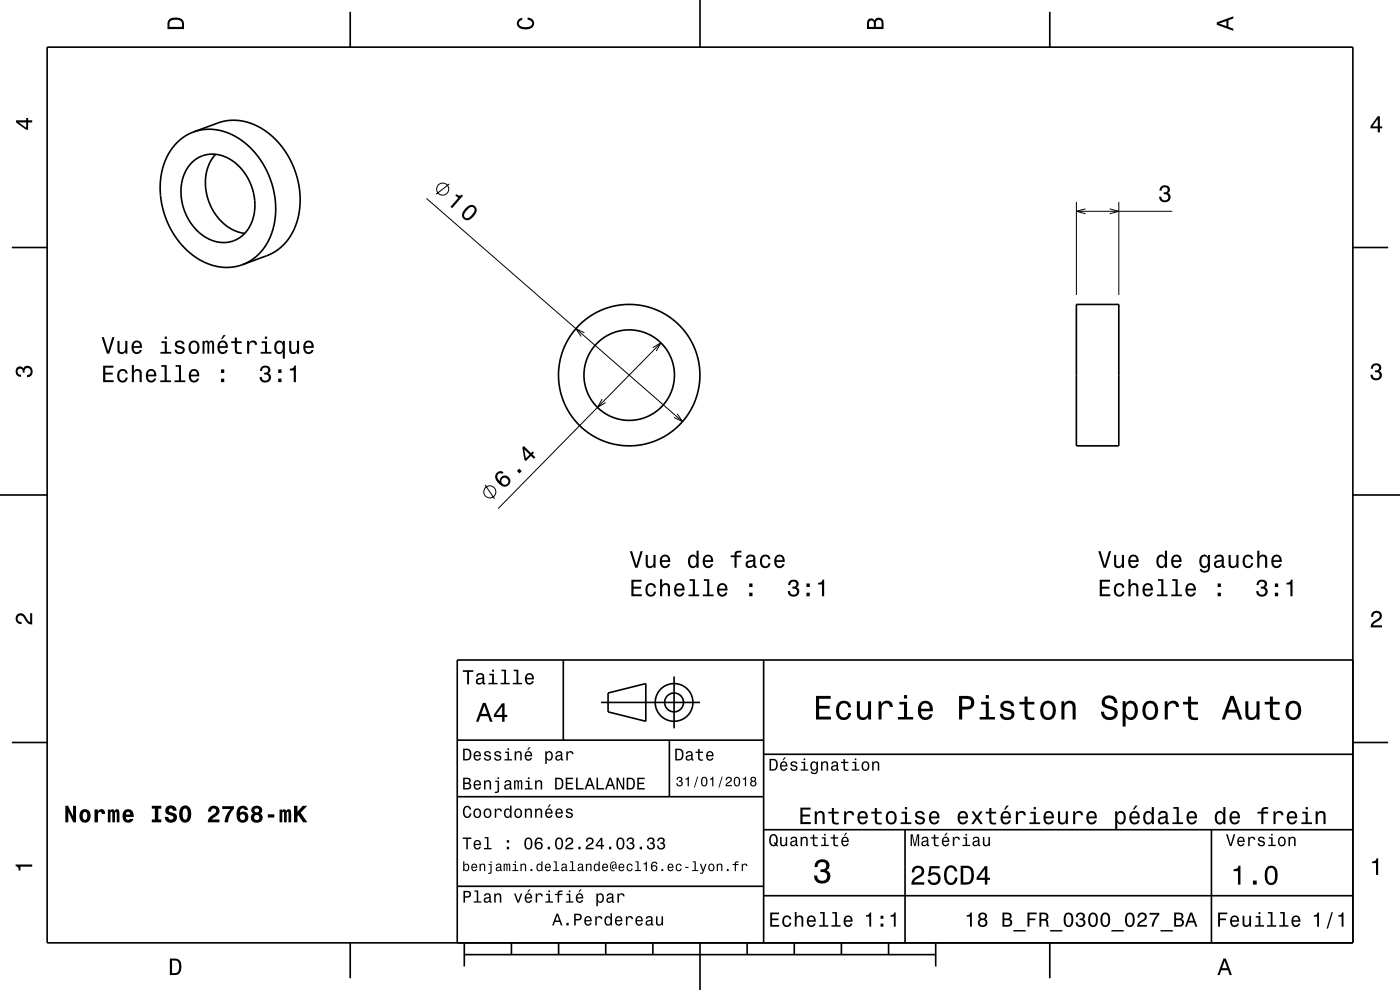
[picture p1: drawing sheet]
<svg xmlns="http://www.w3.org/2000/svg" width="297mm" height="210mm" viewBox="0 0 297 210" stroke-linecap="round" stroke-linejoin="round" font-family="sans-serif">
<g fill="none" stroke="#000" stroke-width=".21">
<path d="M95.3 39l-2.8 2.2M90.5 42.1l54.3 47.3M228.3 42.8v19.8M228.3 44.8h20.4M230.3 44.3l-2 .5 2 .5M235.4 44.3l1.9 .5-1.9 .5M237.3 42.8v19.8M124 70.6l-1.8-.9 1.1 1.7M138.5 73.7l1.7-1-1 1.8M140.2 72.7l-34.5 35.2M127.7 84.7l-.9 1.7 1.7-1M143.7 87.8l1.1 1.6-1.8-.8"/>
<path d="M102.9 102.9l2 2.9"/>
<circle cx="93.9" cy="40.1" r="1.28"/>
<circle cx="103.9" cy="104.3" r="1.28"/>
</g>
<g fill="none" stroke="#000" stroke-width=".35">
<path d="M10 10h277v190h-277zM74.3 2.5v7.5M148.5 0v10M222.7 2.5v7.5M40.7 34.4a6.8 6.8 0 0 1 9.6 .5 11.1 11.1 0 0 1 2.3 13.7 6.6 6.6 0 0 1-9.9 1.1 11.2 11.2 0 0 1-2.9-14.1zM41 28l5.5-2 1.7-.4h2.7l2.6 .7 2.8 1.4 2.4 2.2 2.1 2.7 1.7 3.3 .9 3.4 .3 3.4-.5 3.5-1.1 3.1-1.6 2.2-2.1 1.9-1.6 .8-5.4 1.9M41 28l2.3-.5h2.4l2.2 .5 2.6 1.3 2.2 1.6 1.9 2.2 1.5 2.2 1.2 2.5 .9 3.1 .3 2.9-.2 2.9-.6 2.5-1 2.4-1.5 2-1.8 1.6-2 .9M41 28l-1.9 1-1.8 1.5-1.4 1.9-1.2 2.6-.6 2.7-.1 2.8 .3 2.9 .8 2.7 1.2 2.7 1.7 2.4 1.9 2.1 2 1.5 2.4 1.2 2.4 .6 2.3 .1 2.4-.6M45.7 32.7a10.3 10.3 0 0 0-.4 12.1 9.2 9.2 0 0 0 6.6 4.7M2.5 52.5h7.5M287 52.5h7.5M228.3 64.6h9v30h-9z"/>
<path d="M0 105h10M287 105h10M119.5 140v17M162 140v60M287 140h-190v60M2.5 157.5h7.5M97 157h65M127.5 149h21M129 147l8-2v8l-8-2zM142 157v12M143 143.5v11M287 157.5h7.5"/>
<path d="M97 169h65M162 176h125M162 160h125M192 176v24M257 176v24M97 188h65M162 190h125M74.3 200v7.5M98.5 202.5h100M98.5 200v5M108.5 200v2.5M118.5 200v2.5"/>
<path d="M128.5 200v2.5M138.5 200v2.5M148.5 200v10M158.5 200v2.5M168.5 200v2.5M178.5 200v2.5M188.5 200v2.5M198.5 200v5M222.7 200v7.5"/>
<circle cx="133.5" cy="79.6" r="9.6"/>
<circle cx="133.5" cy="79.6" r="15"/>
<circle cx="143" cy="149" r="2"/>
<circle cx="143" cy="149" r="4"/>
</g>
<g fill="#000">
<path d="M36 4a2.18 2.18 0 0 0-.5 2.2h3.5v-1.2a1.43 1.43 0 0 0-1.7-1.3zM36.3 4.4a2.15 2.15 0 0 1 2.2 .3l.1 1h-2.6v-1z" fill-rule="evenodd"/>
<path d="M109.9 4.2l.9-.4v.4a.7 .7 0 0 0-.7 .5 .7 .7 0 0 0 .3 .8 1.7 1.7 0 0 0 2.5-.5 .9 .9 0 0 0-1-.8v-.5a1.24 1.24 0 0 1 1.4 1.1 1.24 1.24 0 0 1-1 1.4 2.22 2.22 0 0 1-2.5-.7l-.2-.5z" fill-rule="evenodd"/>
<path d="M184.2 4.2l-.3 .7v1.3h3.5v-1.3a.98 .98 0 0 0-.7-1.1 .98 .98 0 0 0-1.2 .6 .84 .84 0 0 0-1.3-.2zM184.5 4.5a.54 .54 0 0 1 .6-.1 .54 .54 0 0 1 .3 .6v.7h-1zM185.9 4.4a.62 .62 0 0 1 .8-.1 .62 .62 0 0 1 .3 .6v.8h-1.2z" fill-rule="evenodd"/>
<path d="M258.1 4.7v.6l3.5 1.2v-.4l-1-.4v-1.4l1-.4v-.4zM258.6 5l1.6-.5v1z" fill-rule="evenodd"/>
<path d="M3.4 25.5v.5l2.1 1.5h.5v-1.5h.8v-.5h-.8v-.5h-.4v.5zM4 26h1.6v1.1z" fill-rule="evenodd"/>
<path d="M292.3 24.7l-1.6 2.1v.4h1.6v.9h.4v-.9h.5v-.4h-.5v-2.1zM292.3 25.2v1.6h-1.1z" fill-rule="evenodd"/>
<path d="M96.8 41.2l-.2 .3 .6 .5-1.6 1.9 .3 .3 2.3-2.7-.2-.2a.77 .77 0 0 1-1.2-.1zM98.7 44.3a1.41 1.41 0 0 0-.3 2.2 1.42 1.42 0 0 0 2.1-.6 1.51 1.51 0 0 0 .3-2.2 1.43 1.43 0 0 0-2.1 .6zM99.4 44.2l.4-.3a.63 .63 0 0 1 .7 .1 .63 .63 0 0 1 .2 .7 2.73 2.73 0 0 1-1.7 1.6l-.5-.4a2.16 2.16 0 0 1 .9-1.7z" fill-rule="evenodd"/>
<path d="M246.3 39.6a1.08 1.08 0 0 1 1.3-.2 1.08 1.08 0 0 1 .5 1.3l-.3 .2a1.06 1.06 0 0 1 .5 1.3 1.06 1.06 0 0 1-1.2 .7 1.1 1.1 0 0 1-1.2-1.2h.5a.71 .71 0 0 0 1 .8 .71 .71 0 0 0 0-1.3h-.5v-.4a.61 .61 0 0 0 .8-.3 .61 .61 0 0 0-.3-.8 .61 .61 0 0 0-.8 .2l-.2 .6h-.4z" fill-rule="evenodd"/>
<path d="M21.6 71.5l1.1 3.5h.5l1.1-3.5h-.5l-.9 3-.9-3zM24.9 72.3v1.8a.89 .89 0 0 0 .6 1 .89 .89 0 0 0 1.1-.5v.4h.4v-2.7h-.4v1.6a.65 .65 0 0 1-.4 .7 .65 .65 0 0 1-.8-.3v-2zM28.2 72.6a1.54 1.54 0 0 0 .8 2.5 1.06 1.06 0 0 0 1.1-.9h-.5l-.2 .4-.3 .1a.76 .76 0 0 1-.7-.9h1.7a1.16 1.16 0 0 0-.5-1.4 1.16 1.16 0 0 0-1.4 .2zM28.5 72.8a.66 .66 0 0 1 .8-.1 .66 .66 0 0 1 .4 .7h-1.3zM34.3 72.4v.4h.7v1.8h-1v.4h2.3v-.4h-.9v-2.2zM34.9 71.4v.5h.5v-.5zM37.4 72.4a.76 .76 0 0 0-.3 .9 .76 .76 0 0 0 .8 .5l.8 .3a.63 .63 0 0 1-.6 .7 .63 .63 0 0 1-.6-.6h-.5a1.07 1.07 0 0 0 1.2 .9 1.07 1.07 0 0 0 1-1.2l-.5-.4-1-.3a.54 .54 0 0 1 .4-.7 .54 .54 0 0 1 .6 .5h.4a1.03 1.03 0 0 0-.7-.8 1.03 1.03 0 0 0-1 .2zM40.3 72.6a1.53 1.53 0 0 0 .9 2.5 1.48 1.48 0 0 0 1.1-1.4 1.48 1.48 0 0 0-1.1-1.5l-.5 .1zM40.6 72.9a.67 .67 0 0 1 .7-.3 .67 .67 0 0 1 .5 .6 1.11 1.11 0 0 1-.6 1.5 1.17 1.17 0 0 1-.6-1.8zM43 72.3v2.7h.4v-1.8l.2-.6h.3l.1 .3v2.1h.4v-2.1l.4-.3 .2 .1v.4v1.9h.4v-1.9a.69 .69 0 0 0-.5-.9l-.6 .4-.1-.3-.4-.1-.4 .4v-.3zM47.4 71.1l-.5 .8h.3l.7-.8zM46.4 72.6a1.54 1.54 0 0 0 .8 2.5 1.06 1.06 0 0 0 1.1-.9h-.4l-.3 .4-.3 .1a.76 .76 0 0 1-.7-.9h1.7a1.17 1.17 0 0 0-.4-1.4 1.17 1.17 0 0 0-1.5 .2zM46.8 72.8a.66 .66 0 0 1 .8-.1 .66 .66 0 0 1 .3 .7h-1.3zM49.8 71.6v.8h-.8v.4h.8v1.8a1.05 1.05 0 0 0 1.5 .5v-.4a.68 .68 0 0 1-1-.3v-1.6h1v-.4h-1v-.8zM52.4 72.3v2.7h.5v-1.5a.67 .67 0 0 1 .3-.8 .67 .67 0 0 1 .9 .2v.3h.4a.89 .89 0 0 0-.7-1 .89 .89 0 0 0-1 .6v-.5zM55.5 72.4v.4h.7v1.8h-.9v.4h2.3v-.4h-1v-2.2zM56.2 71.4v.5h.5v-.5zM58.5 72.6a1.57 1.57 0 0 0 .7 2.5l.5-.1 .3-.4v1.5h.4v-3.8h-.4v.4l-.2-.2a.87 .87 0 0 0-1.3 .1zM58.8 72.9a.62 .62 0 0 1 .7-.3 .62 .62 0 0 1 .4 .6 1.12 1.12 0 0 1-.6 1.5 1.19 1.19 0 0 1-.5-1.8zM61.3 72.3v1.8a.89 .89 0 0 0 .7 1 .89 .89 0 0 0 1-.5v.4h.5v-2.7h-.5v1.6a.64 .64 0 0 1-.4 .7 .64 .64 0 0 1-.8-.3v-2zM64.6 72.6a1.54 1.54 0 0 0 .8 2.5 1.05 1.05 0 0 0 1.1-.9h-.4l-.2 .4-.4 .1a.76 .76 0 0 1-.7-.9h1.8a1.16 1.16 0 0 0-.5-1.4 1.16 1.16 0 0 0-1.5 .2zM65 72.8a.66 .66 0 0 1 .8-.1 .66 .66 0 0 1 .3 .7h-1.3z" fill-rule="evenodd"/>
<path d="M55.4 77.8l-.3 .9h.5a.62 .62 0 0 1 .3-.8 .62 .62 0 0 1 .8 .3 .62 .62 0 0 1-.2 .8h-.5v.4a.72 .72 0 0 1 1 .5 .72 .72 0 0 1-.5 .9 .72 .72 0 0 1-.9-.5l-.1-.3h-.4a1.18 1.18 0 0 0 1.5 1.2 1.18 1.18 0 0 0 .6-1.9l-.3-.1a.9 .9 0 0 0 .4-1.1 .9 .9 0 0 0-1-.6zM59 80.3v.8h.7v-.8zM59 78.4v.7h.7v-.7zM61.5 78.2v.4h.8v2.5h.5v-3.6h-.4a.77 .77 0 0 1-.9 .7z" fill-rule="evenodd"/>
<path d="M291.1 77.4a1.08 1.08 0 0 1 1.4-.2 1.08 1.08 0 0 1 .4 1.2l-.3 .3a1.06 1.06 0 0 1 .5 1.3 1.06 1.06 0 0 1-1.2 .7 1.1 1.1 0 0 1-1.2-1.2h.5a.71 .71 0 0 0 1 .8 .71 .71 0 0 0 .1-1.3h-.6v-.4a.61 .61 0 0 0 .8-.3 .61 .61 0 0 0-.2-.8 .61 .61 0 0 0-.9 .2l-.1 .5h-.5z" fill-rule="evenodd"/>
<path d="M3.6 78a.86 .86 0 0 1 1.4 .2 1.06 1.06 0 0 1 1.2-.6 1.06 1.06 0 0 1 .7 1.2 1.1 1.1 0 0 1-1.2 1.2v-.4a.71 .71 0 0 0 .8-1 .71 .71 0 0 0-1.3-.1v.6h-.4a.61 .61 0 0 0-.3-.8 .61 .61 0 0 0-.8 .2 .61 .61 0 0 0 .2 .8l.6 .2v.4a1.15 1.15 0 0 1-1.2-.6 1.15 1.15 0 0 1 .3-1.3z" fill-rule="evenodd"/>
<path d="M21.9 77.6v3.5h2.2v-.5h-1.8v-1.1h1.6v-.5h-1.6v-1h1.8v-.4zM25.2 78.6a1.53 1.53 0 0 0 .8 2.6 1.06 1.06 0 0 0 1.1-1.1h-.4a.67 .67 0 0 1-.7 .7 .67 .67 0 0 1-.7-.6 1.11 1.11 0 0 1 .7-1.6 .6 .6 0 0 1 .7 .7h.4a1.09 1.09 0 0 0-.8-1 1.09 1.09 0 0 0-1.1 .3zM28 77.4v3.7h.4v-1.6a.64 .64 0 0 1 .4-.8 .64 .64 0 0 1 .8 .4v2h.5v-1.8a.88 .88 0 0 0-.6-1 .88 .88 0 0 0-1.1 .5v-1.4zM31.2 78.6a1.54 1.54 0 0 0 .8 2.6 1.06 1.06 0 0 0 1.1-.9h-.4l-.2 .3-.4 .2a.76 .76 0 0 1-.7-1h1.8a1.17 1.17 0 0 0-.5-1.3 1.17 1.17 0 0 0-1.5 .1zM31.6 78.9a.66 .66 0 0 1 .8-.2 .66 .66 0 0 1 .3 .8h-1.3zM34.2 77.4v.4h.7v2.9h-.9v.4h2.3v-.4h-.9v-3.3zM37.3 77.4v.4h.7v2.9h-1v.4h2.3v-.4h-.9v-3.3zM40.3 78.6a1.54 1.54 0 0 0 .8 2.6 1.05 1.05 0 0 0 1.1-.9h-.4l-.2 .3-.4 .2a.76 .76 0 0 1-.7-1h1.8a1.16 1.16 0 0 0-.5-1.3 1.16 1.16 0 0 0-1.5 .1zM40.7 78.9a.66 .66 0 0 1 .8-.2 .66 .66 0 0 1 .3 .8h-1.3zM46.9 80.3v.8h.7v-.8zM46.9 78.4v.7h.7v-.7z" fill-rule="evenodd"/>
<path d="M105.4 100.3a1.58 1.58 0 0 0 .5 2.3 1.26 1.26 0 0 0 1.8 .5 1.26 1.26 0 0 0 .2-1.9 1.11 1.11 0 0 0-1.2-.3 1.11 1.11 0 0 0-.7 1.2 1.02 1.02 0 0 1-.3-1.5 .59 .59 0 0 1 .8-.1l.3-.3a.99 .99 0 0 0-1.4 .1zM106.3 102.1a.75 .75 0 0 1 1.5 0 .75 .75 0 0 1-1.5 0zM110.1 99.4l-.4 .5 .5 .5 .5-.5zM111.1 94.6l-.3 .3 .4 2.6 .4 .3 1-1.1 .7 .6 .3-.3-.7-.6 .4-.4-.3-.3-.3 .4zM111.2 95.3l1.1 1.1-.7 .8z" fill-rule="evenodd"/>
<path d="M133.6 116.9l1.1 3.5h.6l1.1-3.5h-.5l-.9 3-.9-3zM137 117.7v1.8a.89 .89 0 0 0 .6 1 .89 .89 0 0 0 1.1-.5v.4h.4v-2.7h-.5v1.6a.65 .65 0 0 1-.4 .8 .65 .65 0 0 1-.8-.3v-2.1zM140.3 118a1.54 1.54 0 0 0 .8 2.5 1.06 1.06 0 0 0 1-.8h-.4l-.2 .3-.4 .1a.76 .76 0 0 1-.7-.9h1.8a1.16 1.16 0 0 0-.5-1.4 1.16 1.16 0 0 0-1.4 .2zM140.6 118.2a.66 .66 0 0 1 .8-.1 .66 .66 0 0 1 .3 .7h-1.3zM146.2 118a1.57 1.57 0 0 0 .8 2.5l.4-.1 .4-.4v.4h.4v-3.6h-.4v1.3a.89 .89 0 0 0-1.6-.1zM146.6 118.3a.62 .62 0 0 1 .7-.3 .62 .62 0 0 1 .4 .6 1.12 1.12 0 0 1-.6 1.5 1.19 1.19 0 0 1-.5-1.8zM149.4 118a1.54 1.54 0 0 0 .8 2.5 1.06 1.06 0 0 0 1.1-.8h-.5l-.2 .3-.4 .1a.76 .76 0 0 1-.7-.9h1.8a1.16 1.16 0 0 0-.5-1.4 1.16 1.16 0 0 0-1.4 .2zM149.7 118.2a.66 .66 0 0 1 .8-.1 .66 .66 0 0 1 .3 .7h-1.3zM155 117.8v.4h.8v2.2h.5v-2.2h1v-.4h-1v-.4l.3-.2h.7v-.4a1.04 1.04 0 0 0-1.5 .8v.2zM158.5 117.9l-.2 .6h.4a.55 .55 0 0 1 .6-.5 .55 .55 0 0 1 .4 .8h-.2a1.14 1.14 0 0 0-1.3 .9 .73 .73 0 0 0 .8 .8l.4-.1 .5-.3 .1 .3h.5v-.3l-.2-.1-.1-1.6a1.02 1.02 0 0 0-.6-.8 1.02 1.02 0 0 0-1.1 .3zM158.7 119.4l1.1-.3a.77 .77 0 0 1-.2 .8 .77 .77 0 0 1-.9 .1zM161.5 118a1.53 1.53 0 0 0 .8 2.5 1.06 1.06 0 0 0 1.1-1h-.4a.67 .67 0 0 1-.6 .6 .67 .67 0 0 1-.7-.6 1.11 1.11 0 0 1 .7-1.5 .6 .6 0 0 1 .6 .6h.4a1.09 1.09 0 0 0-.7-.9 1.09 1.09 0 0 0-1.2 .3zM164.5 118a1.54 1.54 0 0 0 .8 2.5 1.06 1.06 0 0 0 1.1-.8h-.4l-.2 .3-.4 .1a.76 .76 0 0 1-.7-.9h1.8a1.16 1.16 0 0 0-.5-1.4 1.16 1.16 0 0 0-1.5 .2zM164.9 118.2a.66 .66 0 0 1 .8-.1 .66 .66 0 0 1 .3 .7h-1.3z" fill-rule="evenodd"/>
<path d="M233 116.9l1.1 3.5h.5l1.1-3.5h-.5l-.8 3-.9-3zM236.3 117.7v1.8a.89 .89 0 0 0 .7 1 .89 .89 0 0 0 1-.5v.4h.4v-2.7h-.4v1.6a.65 .65 0 0 1-.4 .8 .65 .65 0 0 1-.8-.3v-2.1zM239.6 118a1.54 1.54 0 0 0 .8 2.5 1.06 1.06 0 0 0 1.1-.8h-.4l-.2 .3-.4 .1a.76 .76 0 0 1-.7-.9h1.8a1.17 1.17 0 0 0-.5-1.4 1.17 1.17 0 0 0-1.5 .2zM240 118.2a.66 .66 0 0 1 .8-.1 .66 .66 0 0 1 .3 .7h-1.3zM245.6 118a1.58 1.58 0 0 0 .8 2.5l.4-.1 .3-.4v.4h.5v-3.6h-.5v1.3a.89 .89 0 0 0-1.5-.1zM245.9 118.3a.62 .62 0 0 1 .7-.3 .62 .62 0 0 1 .5 .6 1.12 1.12 0 0 1-.7 1.5 1.19 1.19 0 0 1-.5-1.8zM248.7 118a1.54 1.54 0 0 0 .8 2.5 1.06 1.06 0 0 0 1.1-.8h-.4l-.2 .3-.4 .1a.76 .76 0 0 1-.7-.9h1.8a1.17 1.17 0 0 0-.5-1.4 1.17 1.17 0 0 0-1.5 .2zM249.1 118.2a.66 .66 0 0 1 .8-.1 .66 .66 0 0 1 .3 .7h-1.3zM254.7 118a1.57 1.57 0 0 0 .8 2.5l.4-.1 .4-.4a.73 .73 0 0 1-.4 1 .73 .73 0 0 1-.9-.3h-.5a1.1 1.1 0 0 0 1.3 .8 1.1 1.1 0 0 0 .9-1.2v-2.6h-.4v.5l-.4-.4a.89 .89 0 0 0-1.2 .2zM255.1 118.3a.63 .63 0 0 1 .6-.3 .63 .63 0 0 1 .5 .6 1.11 1.11 0 0 1-.7 1.5 1.19 1.19 0 0 1-.4-1.8zM257.9 117.9l-.3 .6h.4a.55 .55 0 0 1 .7-.5 .55 .55 0 0 1 .4 .8h-.2a1 1 0 0 0-1.1 .2 1 1 0 0 0-.2 1.1 .94 .94 0 0 0 1.6 0l.1 .3h.6v-.3l-.3-.1v-1.6a1.02 1.02 0 0 0-1.7-.5zM258.1 119.4l1.1-.3a.77 .77 0 0 1-.2 .8 .77 .77 0 0 1-.9 .1zM260.6 117.7v1.8a.89 .89 0 0 0 .6 1 .89 .89 0 0 0 1.1-.5v.4h.4v-2.7h-.4v1.6a.65 .65 0 0 1-.4 .8 .65 .65 0 0 1-.8-.3v-2.1zM263.9 118a1.52 1.52 0 0 0 .8 2.5 1.05 1.05 0 0 0 1.2-1h-.5a.67 .67 0 0 1-.6 .6 .67 .67 0 0 1-.7-.6 1.12 1.12 0 0 1 .7-1.5 .6 .6 0 0 1 .6 .6h.4a1.09 1.09 0 0 0-.7-.9 1.09 1.09 0 0 0-1.2 .3zM266.7 116.8v3.6h.5v-1.5a.63 .63 0 0 1 .4-.8 .63 .63 0 0 1 .8 .3v2h.4v-1.8a.88 .88 0 0 0-.6-.9 .88 .88 0 0 0-1 .4v-1.3zM270 118a1.54 1.54 0 0 0 .8 2.5 1.06 1.06 0 0 0 1.1-.8h-.5l-.2 .3-.4 .1a.76 .76 0 0 1-.7-.9h1.8a1.17 1.17 0 0 0-.5-1.4 1.17 1.17 0 0 0-1.4 .2zM270.3 118.2a.66 .66 0 0 1 .8-.1 .66 .66 0 0 1 .4 .7h-1.4z" fill-rule="evenodd"/>
<path d="M3.6 130.4a1.22 1.22 0 0 1 2 .7l.4 .6 .4 .3v-1.9h.4v2.4a1.8 1.8 0 0 1-1.7-1.4 .71 .71 0 0 0-.9-.5 .71 .71 0 0 0-.5 .8 .71 .71 0 0 0 .9 .5v.5a1.18 1.18 0 0 1-1.2-.7 1.18 1.18 0 0 1 .2-1.3z" fill-rule="evenodd"/>
<path d="M133.9 123v3.5h2.3v-.4h-1.8v-1.2h1.6v-.5h-1.6v-1h1.7v-.4zM137.2 124.1a1.52 1.52 0 0 0 .9 2.5 1.05 1.05 0 0 0 1.1-1.1h-.5a.67 .67 0 0 1-.6 .7 .67 .67 0 0 1-.7-.6 1.11 1.11 0 0 1 .7-1.5 .6 .6 0 0 1 .6 .6h.5a1.09 1.09 0 0 0-.8-1 1.09 1.09 0 0 0-1.2 .4zM140 122.9v3.6h.5v-1.6a.63 .63 0 0 1 .4-.8 .63 .63 0 0 1 .8 .4v2h.4v-1.8a.88 .88 0 0 0-.6-1 .88 .88 0 0 0-1 .5v-1.3zM143.3 124.1a1.54 1.54 0 0 0 .8 2.5 1.06 1.06 0 0 0 1.1-.9h-.5l-.2 .4-.4 .1a.76 .76 0 0 1-.6-.9h1.7a1.17 1.17 0 0 0-.5-1.4 1.17 1.17 0 0 0-1.4 .2zM143.6 124.3a.66 .66 0 0 1 .8-.2 .66 .66 0 0 1 .4 .8h-1.3zM146.3 122.9v.3h.7v2.9h-.9v.4h2.2v-.4h-.9v-3.2zM149.3 122.9v.3h.7v2.9h-.9v.4h2.3v-.4h-.9v-3.2zM152.4 124.1a1.54 1.54 0 0 0 .8 2.5 1.06 1.06 0 0 0 1.1-.9h-.5l-.2 .4-.3 .1a.76 .76 0 0 1-.7-.9h1.7a1.17 1.17 0 0 0-.5-1.4 1.17 1.17 0 0 0-1.4 .2zM152.8 124.3a.66 .66 0 0 1 .7-.2 .66 .66 0 0 1 .4 .8h-1.3zM158.9 125.7v.8h.7v-.8zM158.9 123.8v.7h.7v-.7z" fill-rule="evenodd"/>
<path d="M167.5 123.3l-.3 .8h.5a.62 .62 0 0 1 .3-.8 .62 .62 0 0 1 .8 .3 .62 .62 0 0 1-.2 .8l-.5 .1v.4a.72 .72 0 0 1 .9 .4 .72 .72 0 0 1-.5 .9 .72 .72 0 0 1-.9-.5v-.3h-.5a1.18 1.18 0 0 0 1.5 1.2 1.18 1.18 0 0 0 .6-1.9l-.2-.1a.9 .9 0 0 0 .4-1.1 .9 .9 0 0 0-1.1-.5zM171.1 125.7v.8h.7v-.8zM171.1 123.8v.7h.7v-.7zM173.6 123.6v.4h.8v2.5h.4v-3.5h-.3a.78 .78 0 0 1-.9 .6z" fill-rule="evenodd"/>
<path d="M233.3 123v3.5h2.2v-.4h-1.7v-1.2h1.5v-.5h-1.5v-1h1.7v-.4zM236.6 124.1a1.53 1.53 0 0 0 .8 2.5 1.06 1.06 0 0 0 1.1-1.1h-.4a.67 .67 0 0 1-.6 .7 .67 .67 0 0 1-.7-.6 1.11 1.11 0 0 1 .6-1.5 .6 .6 0 0 1 .7 .6h.4a1.09 1.09 0 0 0-.7-1 1.09 1.09 0 0 0-1.2 .4zM239.4 122.9v3.6h.4v-1.6a.64 .64 0 0 1 .4-.8 .64 .64 0 0 1 .8 .4l.1 2h.4v-1.8a.88 .88 0 0 0-.6-1 .88 .88 0 0 0-1.1 .5v-1.3zM242.7 124.1a1.54 1.54 0 0 0 .8 2.5 1.05 1.05 0 0 0 1-.9h-.4l-.2 .4-.4 .1a.76 .76 0 0 1-.7-.9h1.8a1.16 1.16 0 0 0-.5-1.4 1.16 1.16 0 0 0-1.4 .2zM243 124.3a.66 .66 0 0 1 .8-.2 .66 .66 0 0 1 .3 .8h-1.3zM245.7 122.9v.3h.7v2.9h-1v.4h2.3v-.4h-.9v-3.2zM248.7 122.9v.3h.7v2.9h-.9v.4h2.2v-.4h-.9v-3.2zM251.8 124.1a1.54 1.54 0 0 0 .8 2.5 1.06 1.06 0 0 0 1.1-.9h-.5l-.2 .4-.4 .1a.76 .76 0 0 1-.7-.9h1.8a1.16 1.16 0 0 0-.5-1.4 1.16 1.16 0 0 0-1.4 .2zM252.1 124.3a.66 .66 0 0 1 .8-.2 .66 .66 0 0 1 .3 .8h-1.3zM258.3 125.7v.8h.7v-.8zM258.3 123.8v.7h.7v-.7z" fill-rule="evenodd"/>
<path d="M266.9 123.3l-.3 .8h.4a.62 .62 0 0 1 .4-.8 .62 .62 0 0 1 .8 .3 .62 .62 0 0 1-.3 .8l-.4 .1v.4a.72 .72 0 0 1 .9 .4 .72 .72 0 0 1-.5 .9 .72 .72 0 0 1-.9-.5v-.3h-.5a1.18 1.18 0 0 0 1.5 1.2 1.18 1.18 0 0 0 .6-1.9l-.2-.1a.9 .9 0 0 0 .3-1.1 .9 .9 0 0 0-1-.5zM270.5 125.7v.8h.6v-.8zM270.5 123.8v.7h.6v-.7zM272.9 123.6v.4h.8v2.5h.5v-3.5h-.3a.77 .77 0 0 1-1 .6z" fill-rule="evenodd"/>
<path d="M291.2 129.9a1.18 1.18 0 0 1 1.9 .3 1.18 1.18 0 0 1-1 1.7l-.5 .3-.3 .5h1.9v.4h-2.4a1.8 1.8 0 0 1 1.4-1.8 .71 .71 0 0 0 .5-.8 .71 .71 0 0 0-.9-.5 .71 .71 0 0 0-.5 .8h-.4z" fill-rule="evenodd"/>
<path d="M98.2 158.8v2.5h.9a1.37 1.37 0 0 0 .7-2.2 1.56 1.56 0 0 0-1.6-.3zM98.6 159.1a.98 .98 0 0 1 1.1 .7 .98 .98 0 0 1-.6 1.2h-.5zM100.7 159.6a1.04 1.04 0 0 0-.2 1.2 1.04 1.04 0 0 0 1 .5l.5-.5h-.3l-.4 .3a.54 .54 0 0 1-.5-.7h1.3a.83 .83 0 0 0-.4-.9 .83 .83 0 0 0-1 .1zM100.9 159.7l.2-.1a.47 .47 0 0 1 .5 .1 .47 .47 0 0 1 .1 .5h-.9zM102.9 159.5l-.2 .1a.69 .69 0 0 0 .9 .9l.2 .1a.43 .43 0 0 1-.4 .5 .43 .43 0 0 1-.4-.4h-.3a.74 .74 0 0 0 .9 .7 .74 .74 0 0 0 .5-1l-1-.4a.38 .38 0 0 1 .3-.5 .38 .38 0 0 1 .4 .4h.3a.78 .78 0 0 0-1.2-.4zM105.1 159.5l-.2 .1a.69 .69 0 0 0 .9 .9l.2 .1a.43 .43 0 0 1-.4 .5 .43 .43 0 0 1-.5-.4h-.3a.74 .74 0 0 0 .9 .7 .74 .74 0 0 0 .5-1l-.9-.4a.38 .38 0 0 1 .3-.5 .38 .38 0 0 1 .4 .4h.3a.77 .77 0 0 0-1.2-.4zM107.2 159.4v.3h.5v1.3h-.7v.3h1.6v-.3h-.6v-1.6zM107.7 158.7v.4h.3v-.4zM109.2 159.4v1.9h.3v-1.1a.45 .45 0 0 1 .4-.6 .45 .45 0 0 1 .5 .5v1.2h.3v-1.3a.63 .63 0 0 0-.5-.7 .63 .63 0 0 0-.7 .4v-.3zM112.2 158.5l-.4 .6h.3l.5-.6zM111.5 159.6a1.04 1.04 0 0 0-.2 1.2 1.04 1.04 0 0 0 1.1 .5l.5-.5h-.3l-.5 .3a.54 .54 0 0 1-.5-.7h1.3a.83 .83 0 0 0-.4-.9 .83 .83 0 0 0-1 .1zM111.8 159.7l.1-.1a.48 .48 0 0 1 .5 .1 .48 .48 0 0 1 .2 .5h-1zM115.7 159.4v2.7h.3v-1.1a.66 .66 0 0 0 .7 .4 .66 .66 0 0 0 .5-.6 .91 .91 0 0 0 0-1.1 .91 .91 0 0 0-1-.3l-.2 .3v-.3zM116.1 159.8a.45 .45 0 0 1 .5-.2 .45 .45 0 0 1 .3 .4 .65 .65 0 0 1 .1 .8 .65 .65 0 0 1-.7 .2 .98 .98 0 0 1-.2-1.2zM118.1 159.5l-.2 .4h.3a.39 .39 0 0 1 .4-.3 .39 .39 0 0 1 .3 .5h-.1a.65 .65 0 0 0-1 .4 .65 .65 0 0 0 .6 .9l.6-.3 .1 .2h.4v-.2l-.2-.1v-1.1a.72 .72 0 0 0-.5-.6 .72 .72 0 0 0-.7 .2zM118.2 160.6l.8-.3a.55 .55 0 0 1-.2 .7 .55 .55 0 0 1-.6 0zM120.1 159.4v1.9h.4v-1.1a.47 .47 0 0 1 .2-.6 .47 .47 0 0 1 .6 .2v.2h.4a.64 .64 0 0 0-.5-.7 .64 .64 0 0 0-.8 .4v-.3z" fill-rule="evenodd"/>
<path d="M98.2 142.2v.3h.9v2.7h.4v-2.7h.9v-.3zM101.3 143l-.3 .5h.4a.47 .47 0 0 1 .5-.4 .47 .47 0 0 1 .4 .6l-.2 .1a.84 .84 0 0 0-1 .2 .84 .84 0 0 0 0 1.1 .9 .9 0 0 0 1.3-.2l.1 .2 .5 .1v-.3l-.3-.1v-1.3a.87 .87 0 0 0-1.4-.5zM101.4 144.3l.9-.3a.66 .66 0 0 1-.1 .7 .66 .66 0 0 1-.8 .1zM103.8 142.9v.3h.6v1.6h-.8v.4h2v-.4h-.8v-1.9zM104.4 142.1v.4h.4v-.4zM106.4 142.1v.3h.6v2.4h-.8v.4h1.9v-.4h-.7v-2.7zM109 142.1v.3h.6v2.4h-.8v.4h1.9v-.4h-.7v-2.7zM111.6 143.1a1.32 1.32 0 0 0 .7 2.1 .9 .9 0 0 0 .9-.7h-.3l-.2 .3-.4 .1a.65 .65 0 0 1-.6-.8h1.6a1 1 0 0 0-.4-1.2 1 1 0 0 0-1.3 .2zM111.9 143.3a.57 .57 0 0 1 .7-.1 .57 .57 0 0 1 .3 .6h-1.2z" fill-rule="evenodd"/>
<path d="M102.4 149.1l-1.4 4h.5l.4-1.2h1.6l.4 1.2h.6l-1.5-4zM102.7 149.7l.7 1.7h-1.3zM106.5 149.2l-1.7 2.4v.5h1.7v1h.5v-1h.6v-.5h-.6v-2.4zM106.5 149.9v1.7h-1.3z" fill-rule="evenodd"/>
<path d="M143.2 158.8v2.5h.9a1.37 1.37 0 0 0 .7-2.2 1.56 1.56 0 0 0-1.6-.3zM143.6 159.1a.98 .98 0 0 1 1.1 .7 .98 .98 0 0 1-.6 1.2h-.5zM145.7 159.5l-.2 .4h.3a.39 .39 0 0 1 .5-.3 .39 .39 0 0 1 .3 .5h-.2a.65 .65 0 0 0-.9 .4 .65 .65 0 0 0 .5 .9l.7-.3v.2h.4v-.2l-.1-.1-.1-1.1a.73 .73 0 0 0-.4-.6 .73 .73 0 0 0-.8 .2zM145.8 160.6l.8-.3a.55 .55 0 0 1-.1 .7 .55 .55 0 0 1-.7 0zM148.1 158.9v.5h-.5v.3h.5v1.3a.75 .75 0 0 0 1 .4v-.3a.48 .48 0 0 1-.7-.3v-1.1h.7v-.3h-.7v-.5zM150 159.6a1.04 1.04 0 0 0-.2 1.2 1.04 1.04 0 0 0 1.1 .5l.5-.5h-.4l-.4 .3a.54 .54 0 0 1-.5-.7h1.3a.83 .83 0 0 0-.4-.9 .83 .83 0 0 0-1 .1zM150.3 159.7l.1-.1a.48 .48 0 0 1 .5 .1 .48 .48 0 0 1 .2 .5h-1z" fill-rule="evenodd"/>
<path d="M173.1 147.6v5h3.2v-.6h-2.5v-1.7h2.2v-.6h-2.2v-1.5h2.4v-.6zM177.8 149.2a2.59 2.59 0 0 0 .5 3.4 1.58 1.58 0 0 0 2.3-1.4h-.6a.95 .95 0 0 1-.9 1 .95 .95 0 0 1-1-.9 1.59 1.59 0 0 1 .9-2.1 .85 .85 0 0 1 .9 .8h.7a1.56 1.56 0 0 0-1.1-1.3 1.56 1.56 0 0 0-1.7 .5zM181.8 148.8v2.5a1.27 1.27 0 0 0 .9 1.4 1.27 1.27 0 0 0 1.5-.7v.6h.6v-3.8h-.6v2.2a.92 .92 0 0 1-.6 1.1 .92 .92 0 0 1-1.2-.4v-2.9zM186.4 148.8v3.8h.6v-2.2a.95 .95 0 0 1 .5-1.1 .95 .95 0 0 1 1.2 .3l.1 .4h.6a1.28 1.28 0 0 0-1-1.4 1.28 1.28 0 0 0-1.4 .8v-.6zM190.8 148.9v.5h1v2.7h-1.3v.5h3.2v-.5h-1.3v-3.2zM191.8 147.4v.8h.6v-.8zM195.1 149.2a2.62 2.62 0 0 0 .5 3.4 1.57 1.57 0 0 0 2.2-1.1h-.6l-.3 .5-.5 .2a1.08 1.08 0 0 1-1-1.3h2.5a1.66 1.66 0 0 0-.7-2 1.66 1.66 0 0 0-2.1 .3zM195.6 149.5a.94 .94 0 0 1 1.2-.2 .94 .94 0 0 1 .5 1h-1.9zM203.5 147.6v5h.6v-2.1h.8a1.47 1.47 0 0 0 1.8-1.2 1.47 1.47 0 0 0-1.5-1.7zM204.1 148.2a1.6 1.6 0 0 1 1.8 .5 .86 .86 0 0 1 0 .9 .86 .86 0 0 1-.9 .3h-.9zM208.1 148.9v.5h1v2.7h-1.3v.5h3.3v-.5h-1.3v-3.2zM209.1 147.4v.8h.7v-.8zM212.6 148.9a1.08 1.08 0 0 0-.3 1.2 1.08 1.08 0 0 0 1 .7l1.1 .4a.57 .57 0 0 1 .2 .6 .57 .57 0 0 1-.5 .4 .96 .96 0 0 1-1.4-.8h-.6a1.6 1.6 0 0 0 1.3 1.4 1.6 1.6 0 0 0 1.7-.8 1.13 1.13 0 0 0-1-1.6l-1.1-.3-.2-.4a.87 .87 0 0 1 .9-.5 .87 .87 0 0 1 .8 .6h.6a1.41 1.41 0 0 0-2.1-1.1zM217.4 147.8v1.1h-1.1v.5h1.1v2.6l.2 .4 .4 .3h1.4v-.5a.97 .97 0 0 1-1.4-.5v-2.3h1.4v-.5h-1.4v-1.1zM221.1 149.2a2.56 2.56 0 0 0 .5 3.4 1.72 1.72 0 0 0 1.8-.2 1.72 1.72 0 0 0 .6-1.7 1.7 1.7 0 0 0-.9-1.9 1.7 1.7 0 0 0-2 .4zM221.6 149.6a.96 .96 0 0 1 1-.4 .96 .96 0 0 1 .7 .8 1.59 1.59 0 0 1-1 2.2 1.19 1.19 0 0 1-1-1.5zM225.2 148.8v3.8h.6v-2.2a.97 .97 0 0 1 .5-1.1 .97 .97 0 0 1 1.1 .2l.1 .7v2.4h.7v-2.5a1.27 1.27 0 0 0-.9-1.4 1.27 1.27 0 0 0-1.5 .6v-.5zM234.1 147.9a1.38 1.38 0 0 0-.3 1.5 1.38 1.38 0 0 0 1.3 .9 1.25 1.25 0 0 1 1.4 .9 1.15 1.15 0 0 1-1.3 .9 1.15 1.15 0 0 1-1-1.1h-.7a1.8 1.8 0 0 0 1.7 1.8 1.8 1.8 0 0 0 1.9-1.6 1.46 1.46 0 0 0-1.5-1.4l-.6-.2a.83 .83 0 0 1-.5-1.1 .83 .83 0 0 1 1.2-.3l.5 .5 .1 .4h.7a1.67 1.67 0 0 0-1-1.6 1.67 1.67 0 0 0-1.9 .4zM238.2 148.8v5.3h.6v-2.1a1.32 1.32 0 0 0 1.4 .7 1.32 1.32 0 0 0 1.1-1.1 2.43 2.43 0 0 0-.8-2.8 1.21 1.21 0 0 0-1.7 .5v-.5zM239.1 149.6a.9 .9 0 0 1 .9-.4 .9 .9 0 0 1 .7 .8 1.61 1.61 0 0 1-.9 2.2 1.18 1.18 0 0 1-1-1.5zM242.8 149.2a2.56 2.56 0 0 0 .5 3.4 1.72 1.72 0 0 0 1.8-.2 1.72 1.72 0 0 0 .6-1.7 1.7 1.7 0 0 0-.9-1.9 1.7 1.7 0 0 0-2 .4zM243.3 149.6a.96 .96 0 0 1 1-.4 .96 .96 0 0 1 .7 .8 1.59 1.59 0 0 1-1 2.2 1.19 1.19 0 0 1-1-1.5zM247.1 148.8v3.8h.6v-2.2a.95 .95 0 0 1 .5-1.1 .95 .95 0 0 1 1.2 .3l.1 .4h.6a1.28 1.28 0 0 0-1-1.4 1.28 1.28 0 0 0-1.4 .8v-.6zM252 147.8v1.1h-1v.5h1l.1 2.6 .2 .4 .4 .3h1.4v-.5a.97 .97 0 0 1-1.4-.5v-2.3h1.4v-.5h-1.4v-1.1zM261 147.6l-1.8 5h.6l.6-1.4h2l.5 1.4h.7l-1.9-5zM261.4 148.3l.7 2.2h-1.5zM264.2 148.8v2.5a1.27 1.27 0 0 0 .9 1.4 1.27 1.27 0 0 0 1.5-.7v.6h.6v-3.8h-.6v2.2a.92 .92 0 0 1-.6 1.1 .92 .92 0 0 1-1.1-.4l-.1-2.9zM269.4 147.8v1.1h-1.1v.5h1.1v2.6l.2 .4 .4 .3 .7 .1 .8-.1v-.5a.97 .97 0 0 1-1.4-.5l-.1-2.3h1.5v-.5h-1.5v-1.1zM273.1 149.2a2.56 2.56 0 0 0 .6 3.4 1.72 1.72 0 0 0 1.8-.2 1.72 1.72 0 0 0 .6-1.7 1.7 1.7 0 0 0-.9-1.9 1.7 1.7 0 0 0-2.1 .4zM273.6 149.6a.96 .96 0 0 1 1-.4 .96 .96 0 0 1 .7 .8 1.59 1.59 0 0 1-.9 2.2 1.19 1.19 0 0 1-1.1-1.5z" fill-rule="evenodd"/>
<path d="M13.9 170.9v3.5h.6v-2.2l1.1 2.2h.5v-3.5h-.6v2.2l-1.1-2.2zM17.2 172a1.52 1.52 0 0 0 .8 2.5 1.47 1.47 0 0 0 1.2-1.4 1.47 1.47 0 0 0-1.2-1.5zM17.8 172.3l.2-.1a.99 .99 0 0 1 0 1.7 1.01 1.01 0 0 1-.2-1.6zM20.1 171.7v2.7h.7v-1.7l.2-.4h.5l.1 .4h.7a.8 .8 0 0 0-.5-1 .8 .8 0 0 0-1 .5v-.5zM22.9 171.7v2.7h.5v-2l.3-.2 .1 .2v2h.6v-2l.2-.2 .2 .2v2h.5l-.1-2.5-.4-.3-.5 .4-.5-.4-.4 .4v-.3zM26.3 172a1.47 1.47 0 0 0-.2 1.7 1.47 1.47 0 0 0 1.5 .8l.5-.4 .2-.4h-.7a.44 .44 0 0 1-.5 .2 .44 .44 0 0 1-.4-.3v-.3h1.7a1.25 1.25 0 0 0-.6-1.5 1.25 1.25 0 0 0-1.5 .2zM26.8 172.4l.4-.2a.5 .5 0 0 1 .4 .6h-.9zM32.2 170.9v.6h.6v2.3h-.6v.6h2v-.6h-.6v-2.3h.6v-.6zM35.4 171.1a1.08 1.08 0 0 0-.2 1.3 1.08 1.08 0 0 0 1.1 .6l.3 .1a.52 .52 0 0 1-.3 .8 .52 .52 0 0 1-.6-.6h-.8a1.29 1.29 0 0 0 1.5 1.2 1.29 1.29 0 0 0 1.1-1.6 2.05 2.05 0 0 0-1.5-.7l-.2-.3 .1-.3 .4-.1 .3 .1 .1 .4h.8a1.24 1.24 0 0 0-.8-1.1 1.24 1.24 0 0 0-1.3 .2zM38.3 171.3a2.53 2.53 0 0 0 .4 3.1 1.21 1.21 0 0 0 1.8-.9 1.93 1.93 0 0 0-.9-2.6l-.8 .1zM39.1 171.6l.2-.1a1.63 1.63 0 0 1 .2 2.3h-.5a2.16 2.16 0 0 1 .1-2.2zM44.5 171.2l-.4 1h.7a.56 .56 0 0 1 .8-.7 .56 .56 0 0 1 0 1l-.3 .2a2.05 2.05 0 0 0-1.2 1.7h2.4v-.6h-1.6l.9-.6a1.22 1.22 0 0 0 .6-1.8 1.22 1.22 0 0 0-1.9-.2zM47.1 171v.6h1.8a4.8 4.8 0 0 0-1.3 2.8h.8a4.6 4.6 0 0 1 1.2-2.9v-.5zM50.7 171.2a2.36 2.36 0 0 0 .2 3.2 1.19 1.19 0 0 0 1.8-1 1.19 1.19 0 0 0-1.8-1 .74 .74 0 0 1 .6-.9l.3 .1 .1 .2h.7a1.13 1.13 0 0 0-1.9-.6zM50.8 173.3a.6 .6 0 0 1 1.2 0 .6 .6 0 0 1-1.2 0zM53.6 171.2a.87 .87 0 0 0 .1 1.4 1.06 1.06 0 0 0-.4 1.3 1.06 1.06 0 0 0 1.2 .6 1.06 1.06 0 0 0 1.2-.6 1.06 1.06 0 0 0-.5-1.3 .94 .94 0 0 0 .3-1.2 .94 .94 0 0 0-1-.5zM53.9 173.4a.56 .56 0 0 1 1.1 0 .56 .56 0 0 1-1.1 0zM54 171.9a.5 .5 0 0 1 1 0 .5 .5 0 0 1-1 0zM56.8 172.7v.7h1.4v-.7zM59.3 171.7v2.7h.6v-2l.2-.2 .2 .2v2h.5v-2l.2-.2 .2 .2v2h.6l-.1-2.5-.5-.3-.5 .4-.4-.4-.5 .4v-.3zM62.4 170.9v3.5h.7v-1.3l.2-.2 1 1.5h.9l-1.4-2 1.4-1.5h-1l-1.1 1.3v-1.3z" fill-rule="evenodd"/>
<path d="M98.3 165v2.5h.9a.7 .7 0 0 0 .8-.6 .7 .7 0 0 0-.5-.8 .61 .61 0 0 0 .3-.7 .61 .61 0 0 0-.7-.4zM98.6 165.3h.5a.38 .38 0 0 1 .4 .4 .38 .38 0 0 1-.4 .3h-.5zM98.6 166.3h.5a.44 .44 0 0 1 .5 .4 .44 .44 0 0 1-.4 .5h-.6zM100.7 165.7a1.04 1.04 0 0 0-.2 1.2 1.04 1.04 0 0 0 1 .6l.5-.6h-.3l-.4 .4a.54 .54 0 0 1-.5-.7h1.3a.83 .83 0 0 0-.4-1 .83 .83 0 0 0-1 .1zM100.9 165.9l.2-.1a.47 .47 0 0 1 .5 .1 .47 .47 0 0 1 .1 .4h-.9zM102.7 165.5v2h.3v-1.1a.45 .45 0 0 1 .4-.7 .45 .45 0 0 1 .5 .6v1.2h.3v-1.3a.63 .63 0 0 0-.5-.7 .63 .63 0 0 0-.7 .3v-.3zM105.1 165.6v.3h.5v1.7l-.2 .3h-.4v.3a.62 .62 0 0 0 .9-.6v-2zM105.6 164.9v.3h.3v-.3zM107.2 165.6l-.2 .5h.3a.39 .39 0 0 1 .5-.4 .39 .39 0 0 1 .3 .6h-.2a.65 .65 0 0 0-.9 .4 .65 .65 0 0 0 .5 .8l.7-.3v.2l.4 .1v-.3h-.1l-.1-1.1a.73 .73 0 0 0-.4-.6 .73 .73 0 0 0-.8 .1zM107.3 166.7l.8-.2a.55 .55 0 0 1-.1 .6 .55 .55 0 0 1-.7 .1zM109.1 165.5v2h.2v-1.3l.2-.4h.2l.1 .2v1.5h.3v-1.5l.2-.3 .2 .4v1.4h.3v-1.4a.5 .5 0 0 0-.4-.6l-.4 .2-.3-.2-.4 .2v-.2zM111.5 165.6v.3h.5v1.3h-.6v.3h1.6v-.3h-.7v-1.6zM112 164.9v.3h.3v-.3zM113.5 165.5v2h.3v-1.1a.45 .45 0 0 1 .3-.6 .45 .45 0 0 1 .6 .2v1.5h.3v-1.3a.63 .63 0 0 0-.4-.7 .63 .63 0 0 0-.8 .3v-.3zM117.8 165v2.5h.8a1.37 1.37 0 0 0 .7-2.2 1.55 1.55 0 0 0-1.5-.3zM118.1 165.3a.98 .98 0 0 1 1.1 .7 .98 .98 0 0 1-.6 1.2h-.5zM120 165v2.5h1.6v-.3h-1.3v-.9h1.2v-.3h-1.2v-.7h1.3v-.3zM122.2 165v2.5h1.6v-.3h-1.3v-2.2zM124.9 165l-.9 2.5h.3l.3-.8h1l.3 .8h.3l-.9-2.5zM125.1 165.3l.4 1.1h-.8zM126.5 165v2.5h1.7v-.3h-1.3v-2.2zM129.3 165l-.9 2.5h.3l.2-.8h1l.3 .8h.3l-.9-2.5zM129.4 165.3l.4 1.1h-.7zM130.8 165v2.5h.3v-2.1l.9 2.1h.4v-2.5h-.3v2l-.9-2zM132.9 165v2.5h.9a1.37 1.37 0 0 0 .7-2.2 1.55 1.55 0 0 0-1.6-.3zM133.3 165.3a.98 .98 0 0 1 1.1 .7 .98 .98 0 0 1-.6 1.2h-.5zM135.2 165v2.5h1.6v-.3h-1.3v-.9h1.1v-.3h-1.1v-.7h1.3v-.3z" fill-rule="evenodd"/>
<path d="M98.4 171.2a1.45 1.45 0 0 0 .7 2.3 .94 .94 0 0 0 .9-1h-.3a.59 .59 0 0 1-.8 .7 1.31 1.31 0 0 1 .2-2l.3 .1 .2 .4h.4a.85 .85 0 0 0-.6-.8 .85 .85 0 0 0-1 .3zM100.6 171.7a1.04 1.04 0 0 0-.1 1.3 1.04 1.04 0 0 0 1.1 .5 1.04 1.04 0 0 0 .5-1.3 1.04 1.04 0 0 0-1.2-.7zM100.9 171.9a.48 .48 0 0 1 .5-.1 .48 .48 0 0 1 .3 .4 .66 .66 0 0 1 0 .7 .66 .66 0 0 1-.7 .3 .98 .98 0 0 1-.1-1.3zM102.8 171.7a1.04 1.04 0 0 0-.2 1.3 1.04 1.04 0 0 0 1.2 .5 1.04 1.04 0 0 0 .5-1.3 1.04 1.04 0 0 0-1.2-.7zM103 171.9a.48 .48 0 0 1 .5-.1 .48 .48 0 0 1 .4 .4 .66 .66 0 0 1 0 .7 .66 .66 0 0 1-.7 .3 .97 .97 0 0 1-.2-1.3zM105 171.5v2h.3v-1.1a.47 .47 0 0 1 .2-.6 .47 .47 0 0 1 .6 .2l.1 .1h.3a.64 .64 0 0 0-.5-.6 .64 .64 0 0 0-.7 .4v-.4zM107.1 171.7a1.06 1.06 0 0 0-.2 1.2 1.06 1.06 0 0 0 .9 .6l.4-.3v.3h.3v-2.6h-.3v.9a.63 .63 0 0 0-1.1-.1zM107.4 171.9a.44 .44 0 0 1 .4-.1 .44 .44 0 0 1 .4 .4 .65 .65 0 0 1 0 .7 .65 .65 0 0 1-.7 .3l-.2-.4zM109.3 171.7a1.04 1.04 0 0 0-.1 1.3 1.04 1.04 0 0 0 1.1 .5 1.04 1.04 0 0 0 .5-1.3 1.04 1.04 0 0 0-1.2-.7zM109.5 171.9a.48 .48 0 0 1 .6-.1 .48 .48 0 0 1 .3 .4 .66 .66 0 0 1 0 .7 .66 .66 0 0 1-.7 .3 .98 .98 0 0 1-.2-1.3zM111.4 171.5v2h.3v-1.1a.45 .45 0 0 1 .3-.7 .45 .45 0 0 1 .5 .6v1.2h.4v-1.3a.63 .63 0 0 0-.5-.7 .63 .63 0 0 0-.7 .3v-.3zM113.5 171.5v2h.3v-1.1a.45 .45 0 0 1 .3-.6 .45 .45 0 0 1 .6 .2v1.5h.3v-1.3a.63 .63 0 0 0-.4-.7 .63 .63 0 0 0-.8 .3v-.3zM116.5 170.7l-.3 .6h.2l.5-.6zM115.9 171.7a1.04 1.04 0 0 0-.2 1.2 1.04 1.04 0 0 0 1 .6l.5-.6h-.3l-.4 .4a.54 .54 0 0 1-.5-.7h1.2a.83 .83 0 0 0-.3-1 .83 .83 0 0 0-1 .1zM116.1 171.9l.2-.1a.47 .47 0 0 1 .4 .1 .47 .47 0 0 1 .2 .4h-.9zM118 171.7a1.04 1.04 0 0 0-.2 1.2 1.04 1.04 0 0 0 1.1 .6l.5-.6h-.3l-.5 .4a.53 .53 0 0 1-.5-.7h1.3a.83 .83 0 0 0-.3-1 .83 .83 0 0 0-1.1 .1zM118.3 171.9l.1-.1a.47 .47 0 0 1 .5 .1 .47 .47 0 0 1 .2 .4h-1zM120.2 171.6l-.1 .2a.69 .69 0 0 0 .8 .9l.3 .1a.43 .43 0 0 1-.4 .5 .43 .43 0 0 1-.5-.4h-.3a.74 .74 0 0 0 .9 .7 .74 .74 0 0 0 .5-1.1l-1-.3a.38 .38 0 0 1 .3-.5 .38 .38 0 0 1 .5 .3h.3a.77 .77 0 0 0-1.3-.4z" fill-rule="evenodd"/>
<path d="M143.7 164.9l-.2 .5h.3a.35 .35 0 0 1 .2-.4 .35 .35 0 0 1 .4 .1 .35 .35 0 0 1-.1 .5h-.3v.2a.42 .42 0 0 1 .6 .4 .42 .42 0 0 1-.5 .5 .42 .42 0 0 1-.4-.6h-.2a.66 .66 0 0 0 .9 .7 .66 .66 0 0 0 .1-1.1 .58 .58 0 0 0 .1-.9 .58 .58 0 0 0-.9 .1zM145.4 165.1v.3h.5v1.4h.2v-2zM147.9 164.7l-.7 2.3h.2l.7-2.3zM148.9 165a1.15 1.15 0 0 0 .5 1.8 1.16 1.16 0 0 0 .5-1.8 .63 .63 0 0 0-1 0zM149.2 165.1l.2-.1a.98 .98 0 0 1 0 1.6l-.2-.1-.2-.3v-.7zM150.6 165.1v.3h.5v1.4h.2v-2zM153.1 164.7l-.7 2.3h.2l.7-2.3zM154.1 164.9l-.2 .6h.3a.4 .4 0 0 1 .3-.5 .4 .4 0 0 1 .5 .3 .4 .4 0 0 1-.3 .5l-.2 .1a.93 .93 0 0 0-.6 .9h1.4v-.3h-1.1l.5-.4a.67 .67 0 0 0 .5-1 .67 .67 0 0 0-1.1-.2zM155.8 165a1.15 1.15 0 0 0 .5 1.8 1.16 1.16 0 0 0 .5-1.8 .63 .63 0 0 0-1 0zM156.1 165.1l.2-.1a.98 .98 0 0 1 0 1.6l-.2-.1-.2-.3v-.7zM157.6 165.1v.3h.4v1.4h.3v-2zM159.4 164.9l-.2 .5 .2 .3a.62 .62 0 0 0-.1 .9 .62 .62 0 0 0 1 0 .62 .62 0 0 0-.1-.9 .57 .57 0 0 0 0-.9 .57 .57 0 0 0-.8 .1zM159.4 166.2a.41 .41 0 0 1 .8 0 .41 .41 0 0 1-.8 0zM159.5 165.3a.34 .34 0 0 1 .6 0 .34 .34 0 0 1-.6 0z" fill-rule="evenodd"/>
<path d="M163.2 161v2.5h.9a1.37 1.37 0 0 0 .7-2.2 1.58 1.58 0 0 0-1.6-.3zM163.6 161.3a.98 .98 0 0 1 1.1 .7 .98 .98 0 0 1-.6 1.2h-.5zM166.4 160.7l-.4 .6h.2l.5-.6zM165.7 161.7a1.04 1.04 0 0 0-.2 1.2 1.04 1.04 0 0 0 1 .6l.5-.6h-.3l-.4 .4a.54 .54 0 0 1-.5-.7h1.3a.83 .83 0 0 0-.4-1 .83 .83 0 0 0-1 .1zM165.9 161.9l.2-.1a.48 .48 0 0 1 .5 .1 .48 .48 0 0 1 .1 .4h-.9zM167.9 161.6l-.2 .2a.68 .68 0 0 0 .9 .9l.2 .1a.43 .43 0 0 1-.4 .5 .43 .43 0 0 1-.4-.4h-.3a.74 .74 0 0 0 .9 .7 .74 .74 0 0 0 .5-1.1l-1-.3a.38 .38 0 0 1 .3-.5 .38 .38 0 0 1 .4 .4l.3-.1a.78 .78 0 0 0-1.2-.4zM170 161.6v.3h.5v1.3h-.7v.3h1.7v-.3h-.7v-1.6zM170.5 160.9v.3h.3v-.3zM172.1 161.7a1.06 1.06 0 0 0-.2 1.2 1.06 1.06 0 0 0 .9 .6l.4-.3a.52 .52 0 0 1-.2 .7 .52 .52 0 0 1-.7-.3h-.3a.78 .78 0 0 0 .9 .6 .78 .78 0 0 0 .6-.8v-1.9h-.3v.4l-.2-.3a.64 .64 0 0 0-.9 .1zM172.4 161.9a.45 .45 0 0 1 .4-.1 .45 .45 0 0 1 .4 .4 .65 .65 0 0 1 0 .7 .65 .65 0 0 1-.7 .3l-.2-.4zM174.2 161.5v2h.3v-1.1a.45 .45 0 0 1 .3-.6 .45 .45 0 0 1 .5 .2l.1 1.5h.3v-1.3a.63 .63 0 0 0-.5-.7 .63 .63 0 0 0-.7 .3v-.3zM176.6 161.6l-.2 .5h.3a.39 .39 0 0 1 .4-.4 .39 .39 0 0 1 .3 .6h-.1a.65 .65 0 0 0-1 .4 .65 .65 0 0 0 .6 .8l.6-.3 .1 .2 .4 .1-.2-.4v-1a.73 .73 0 0 0-1.2-.5zM176.7 162.7l.8-.2a.55 .55 0 0 1-.2 .6 .55 .55 0 0 1-.6 .1zM178.9 161v.6h-.5v.3h.5l.1 1.3a.75 .75 0 0 0 1 .3v-.3a.48 .48 0 0 1-.7-.2v-1.1h.7v-.3h-.7v-.6zM180.8 161.6v.3h.5v1.3h-.6v.3h1.6v-.3h-.6v-1.6zM181.3 160.9v.3h.4v-.3zM183 161.7a1.04 1.04 0 0 0-.2 1.3 1.04 1.04 0 0 0 1.2 .5 1.04 1.04 0 0 0 .4-1.3 1.04 1.04 0 0 0-1.2-.7zM183.2 161.9a.48 .48 0 0 1 .5-.1 .48 .48 0 0 1 .4 .4 .66 .66 0 0 1 0 .7 .66 .66 0 0 1-.7 .3 .98 .98 0 0 1-.2-1.3zM185 161.5v2h.3v-1.1a.45 .45 0 0 1 .3-.6 .45 .45 0 0 1 .6 .2v1.5h.3v-1.3a.63 .63 0 0 0-.4-.7 .63 .63 0 0 0-.8 .3v-.3z" fill-rule="evenodd"/>
<path d="M163.4 177.2a1.45 1.45 0 0 0 .7 2.3l.5-.2 .3 .3 .2-.2-.3-.3a1.53 1.53 0 0 0-.5-2.2l-.6 .1zM163.8 177.3l.3-.1a1.21 1.21 0 0 1 .5 1.7l-.3-.3-.2 .2 .3 .3a.45 .45 0 0 1-.7-.1 1.62 1.62 0 0 1 .1-1.7zM165.5 177.5v1.3a.63 .63 0 0 0 .4 .7 .63 .63 0 0 0 .8-.3v.3h.3v-2h-.3v1.2a.46 .46 0 0 1-.3 .5 .46 .46 0 0 1-.6-.2v-1.5zM167.9 177.6l-.2 .5h.3a.39 .39 0 0 1 .5-.4 .39 .39 0 0 1 .2 .6h-.1a.65 .65 0 0 0-.9 .4 .65 .65 0 0 0 .5 .8l.6-.3 .1 .2 .4 .1v-.3h-.2v-1.1a.73 .73 0 0 0-1.2-.5zM168 178.7l.8-.2a.55 .55 0 0 1-.2 .6 .55 .55 0 0 1-.6 .1zM169.8 177.5v2h.4v-1.1a.45 .45 0 0 1 .2-.6 .45 .45 0 0 1 .6 .2v1.5h.3v-1.3a.63 .63 0 0 0-.4-.7 .63 .63 0 0 0-.8 .3v-.3zM172.4 177v.6h-.5v.3h.5l.1 1.3a.75 .75 0 0 0 1 .3v-.3a.49 .49 0 0 1-.7-.2v-1.1h.7v-.3h-.7v-.6zM174.3 177.6v.3h.5v1.3h-.6v.3h1.6v-.3h-.6v-1.6zM174.8 176.9v.3h.4v-.3zM176.8 177v.6h-.6v.3h.6v1.3a.74 .74 0 0 0 1 .3v-.3a.49 .49 0 0 1-.7-.2v-1.1h.7v-.3h-.7v-.6zM179.4 176.7l-.4 .6h.2l.5-.6zM178.7 177.7a1.04 1.04 0 0 0-.2 1.2 1.04 1.04 0 0 0 1 .6l.5-.6h-.3l-.4 .4a.54 .54 0 0 1-.5-.7h1.3a.83 .83 0 0 0-.4-1 .83 .83 0 0 0-1 .1zM178.9 177.9l.2-.1a.48 .48 0 0 1 .5 .1 .48 .48 0 0 1 .1 .4h-.9z" fill-rule="evenodd"/>
<path d="M169.8 171.3v3.5h2.2v-.4h-1.7v-1.2h1.5v-.4h-1.5v-1.1h1.7v-.4zM172.8 172.1v2.7h.5v-1.6a.63 .63 0 0 1 .4-.7 .63 .63 0 0 1 .8 .3v2h.4v-1.8a.89 .89 0 0 0-.6-1 .89 .89 0 0 0-1 .5v-.4zM176.5 171.4v.8h-.8v.4h.8v1.8a1.04 1.04 0 0 0 1.4 .5v-.4a.68 .68 0 0 1-1-.3v-1.6h1v-.4h-1v-.8zM179.1 172.1v2.7h.4v-1.5a.67 .67 0 0 1 .4-.8 .67 .67 0 0 1 .8 .2l.1 .2h.4a.89 .89 0 0 0-.7-.9 .89 .89 0 0 0-1 .6v-.5zM182.2 172.4a1.54 1.54 0 0 0 .8 2.5 1.05 1.05 0 0 0 1.1-.9h-.5l-.2 .4-.4 .1a.76 .76 0 0 1-.7-.9h1.8a1.16 1.16 0 0 0-.5-1.4 1.16 1.16 0 0 0-1.4 .2zM182.5 172.6a.66 .66 0 0 1 .8-.1 .66 .66 0 0 1 .4 .7h-1.4zM185.6 171.4v.8h-.8v.4h.8v1.8a1.04 1.04 0 0 0 1.4 .5v-.4a.68 .68 0 0 1-1-.3v-1.6h1v-.4h-1v-.8zM188.2 172.4a1.53 1.53 0 0 0 .9 2.5 1.48 1.48 0 0 0 1.1-1.4 1.48 1.48 0 0 0-1.1-1.5l-.5 .1zM188.5 172.7a.67 .67 0 0 1 .7-.3 .67 .67 0 0 1 .5 .6 1.11 1.11 0 0 1-.6 1.5 1.17 1.17 0 0 1-.6-1.8zM191.3 172.2v.4h.7v1.8h-.9v.4h2.2v-.4h-.9v-2.2zM192 171.2v.5h.4v-.5zM194.4 172.2a.76 .76 0 0 0-.2 .9 .76 .76 0 0 0 .7 .5l.9 .3a.63 .63 0 0 1-.6 .7 .63 .63 0 0 1-.7-.6h-.4a1.07 1.07 0 0 0 1.2 .9 1.07 1.07 0 0 0 .9-1.2l-.4-.4-1.1-.3a.54 .54 0 0 1 .4-.7 .54 .54 0 0 1 .6 .5h.5a1.03 1.03 0 0 0-.7-.8 1.03 1.03 0 0 0-1.1 .2zM197.4 172.4a1.54 1.54 0 0 0 .8 2.5 1.05 1.05 0 0 0 1-.9h-.4l-.2 .4-.4 .1a.76 .76 0 0 1-.7-.9h1.8a1.16 1.16 0 0 0-.5-1.4 1.16 1.16 0 0 0-1.4 .2zM197.7 172.6a.66 .66 0 0 1 .8-.1 .66 .66 0 0 1 .3 .7h-1.3zM203.4 172.4a1.54 1.54 0 0 0 .8 2.5 1.06 1.06 0 0 0 1.1-.9h-.4l-.2 .4-.4 .1a.76 .76 0 0 1-.7-.9h1.8a1.16 1.16 0 0 0-.5-1.4 1.16 1.16 0 0 0-1.5 .2zM203.8 172.6a.66 .66 0 0 1 .8-.1 .66 .66 0 0 1 .3 .7h-1.3zM206.1 172.1l.9 1.3-1 1.4h.6l.7-1 .7 1h.5l-1-1.4 1-1.3h-.6l-.6 1-.7-1zM209.9 171.4v.8h-.8v.4h.8v1.8a1.04 1.04 0 0 0 1.4 .5v-.4a.68 .68 0 0 1-1-.3v-1.6h1v-.4h-1v-.8zM213.5 170.9l-.5 .8h.3l.7-.8zM212.5 172.4a1.54 1.54 0 0 0 .8 2.5 1.05 1.05 0 0 0 1.1-.9h-.4l-.2 .4-.4 .1a.76 .76 0 0 1-.7-.9h1.8a1.16 1.16 0 0 0-.5-1.4 1.16 1.16 0 0 0-1.5 .2zM212.9 172.6a.66 .66 0 0 1 .8-.1 .66 .66 0 0 1 .3 .7h-1.3zM215.5 172.1v2.7h.5v-1.5a.66 .66 0 0 1 .3-.8 .66 .66 0 0 1 .8 .2l.1 .2h.4a.89 .89 0 0 0-.7-.9 .89 .89 0 0 0-1 .6v-.5zM218.6 172.2v.4h.7v1.8h-.9v.4h2.3v-.4h-1v-2.2zM219.3 171.2v.5h.5v-.5zM221.7 172.4a1.54 1.54 0 0 0 .7 2.5 1.06 1.06 0 0 0 1.1-.9h-.4l-.2 .4-.4 .1a.76 .76 0 0 1-.7-.9h1.8a1.16 1.16 0 0 0-.5-1.4 1.16 1.16 0 0 0-1.4 .2zM222 172.6a.66 .66 0 0 1 .8-.1 .66 .66 0 0 1 .3 .7h-1.3zM224.4 172.1v1.8a.89 .89 0 0 0 .7 1 .89 .89 0 0 0 1-.5v.4h.4v-2.7h-.4v1.6a.64 .64 0 0 1-.4 .7 .64 .64 0 0 1-.8-.3v-2zM227.7 172.1v2.7h.4v-1.5a.66 .66 0 0 1 .4-.8 .66 .66 0 0 1 .8 .2v.2h.5a.9 .9 0 0 0-.7-.9 .9 .9 0 0 0-1 .6v-.5zM230.8 172.4a1.54 1.54 0 0 0 .8 2.5 1.06 1.06 0 0 0 1-.9h-.4l-.2 .4-.4 .1a.76 .76 0 0 1-.7-.9h1.8a1.16 1.16 0 0 0-.5-1.4 1.16 1.16 0 0 0-1.4 .2zM231.1 172.6a.66 .66 0 0 1 .8-.1 .66 .66 0 0 1 .3 .7h-1.3zM236.6 172.1v3.8h.4v-1.5a.93 .93 0 0 0 1 .5 .93 .93 0 0 0 .8-.8 1.51 1.51 0 0 0-1-2.1l-.5 .1-.3 .4v-.4zM237.2 172.7a.63 .63 0 0 1 .7-.3 .63 .63 0 0 1 .4 .6 1.13 1.13 0 0 1-.6 1.5 1.18 1.18 0 0 1-.5-1.8zM240.8 170.9l-.5 .8h.3l.7-.8zM239.9 172.4a1.54 1.54 0 0 0 .8 2.5 1.06 1.06 0 0 0 1.1-.9h-.5l-.2 .4-.4 .1a.76 .76 0 0 1-.7-.9h1.8a1.16 1.16 0 0 0-.5-1.4 1.16 1.16 0 0 0-1.4 .2zM240.2 172.6a.66 .66 0 0 1 .8-.1 .66 .66 0 0 1 .3 .7h-1.3zM242.8 172.4a1.57 1.57 0 0 0 .8 2.5l.4-.1 .3-.4v.4h.5v-3.6h-.5v1.3a.89 .89 0 0 0-1.5-.1zM243.1 172.7a.62 .62 0 0 1 .7-.3 .62 .62 0 0 1 .5 .6 1.12 1.12 0 0 1-.7 1.5 1.19 1.19 0 0 1-.5-1.8zM246 172.2l-.3 .7h.4a.55 .55 0 0 1 .7-.5 .55 .55 0 0 1 .4 .7l-.2 .1a1.14 1.14 0 0 0-1.4 .9 .73 .73 0 0 0 .8 .8l.5-.1 .4-.3 .1 .3h.6v-.3l-.3-.1v-1.6a1.02 1.02 0 0 0-.7-.8 1.02 1.02 0 0 0-1 .2zM246.2 173.8l1.1-.4a.77 .77 0 0 1-.2 .9 .77 .77 0 0 1-.9 .1l-.1-.3zM248.9 171.2v.4h.7v2.8h-.9v.4h2.3v-.4h-.9v-3.2zM252 172.4a1.54 1.54 0 0 0 .8 2.5 1.06 1.06 0 0 0 1.1-.9h-.4l-.3 .4-.3 .1a.76 .76 0 0 1-.7-.9h1.7a1.16 1.16 0 0 0-.4-1.4 1.16 1.16 0 0 0-1.5 .2zM252.4 172.6a.66 .66 0 0 1 .8-.1 .66 .66 0 0 1 .3 .7h-1.3zM258 172.4a1.57 1.57 0 0 0 .7 2.5l.5-.1 .3-.4v.4h.5v-3.6h-.5v1.3a.89 .89 0 0 0-1.5-.1zM258.3 172.7a.62 .62 0 0 1 .7-.3 .62 .62 0 0 1 .5 .6 1.12 1.12 0 0 1-.7 1.5 1.19 1.19 0 0 1-.5-1.8zM261.1 172.4a1.54 1.54 0 0 0 .8 2.5 1.06 1.06 0 0 0 1.1-.9h-.4l-.3 .4-.3 .1a.76 .76 0 0 1-.7-.9h1.8a1.16 1.16 0 0 0-.5-1.4 1.16 1.16 0 0 0-1.5 .2zM261.5 172.6a.66 .66 0 0 1 .8-.1 .66 .66 0 0 1 .3 .7h-1.3zM266.8 172.2v.4h.8v2.2h.4v-2.2h1v-.4h-1l.1-.4 .3-.2h.6v-.4a1.04 1.04 0 0 0-1.4 .7v.3zM270.2 172.1v2.7h.4v-1.5a.67 .67 0 0 1 .4-.8 .67 .67 0 0 1 .8 .2v.2h.5a.89 .89 0 0 0-.7-.9 .89 .89 0 0 0-1 .6v-.5zM273.3 172.4a1.54 1.54 0 0 0 .8 2.5 1.05 1.05 0 0 0 1-.9h-.4l-.2 .4-.4 .1a.76 .76 0 0 1-.7-.9h1.8a1.16 1.16 0 0 0-.5-1.4 1.16 1.16 0 0 0-1.4 .2zM273.6 172.6a.66 .66 0 0 1 .8-.1 .66 .66 0 0 1 .3 .7h-1.3zM276.3 172.2v.4h.7v1.8h-.9v.4h2.2v-.4h-.9v-2.2zM277 171.2v.5h.4v-.5zM279.1 172.1v2.7h.4v-1.6a.63 .63 0 0 1 .4-.7 .63 .63 0 0 1 .8 .3l.1 2h.4v-1.8a.89 .89 0 0 0-.6-1 .89 .89 0 0 0-1.1 .5v-.4z" fill-rule="evenodd"/>
<path d="M193.2 177v2.5h.3v-2.3l.4 2.3h.3l.5-2.3v2.3h.3v-2.5h-.5l-.4 2.2-.5-2.2zM195.7 177.6l-.2 .5h.3a.39 .39 0 0 1 .5-.4 .39 .39 0 0 1 .3 .6h-.2a.65 .65 0 0 0-.9 .4 .65 .65 0 0 0 .5 .8l.7-.3v.2l.4 .1v-.3h-.1l-.1-1.1a.73 .73 0 0 0-1.2-.5zM195.8 178.7l.8-.2a.55 .55 0 0 1-.1 .6 .55 .55 0 0 1-.7 .1zM198.1 177v.6h-.5v.3h.5v1.3a.74 .74 0 0 0 1 .3v-.3a.49 .49 0 0 1-.7-.2v-1.1h.7v-.3h-.7v-.6zM200.7 176.7l-.4 .6h.3l.5-.6zM200 177.7a1.04 1.04 0 0 0-.2 1.2 1.04 1.04 0 0 0 1.1 .6l.5-.6h-.4l-.4 .4a.54 .54 0 0 1-.5-.7h1.3a.83 .83 0 0 0-.4-1 .83 .83 0 0 0-1 .1zM200.3 177.9l.1-.1a.48 .48 0 0 1 .5 .1 .48 .48 0 0 1 .2 .4h-1zM202.1 177.5v2h.3v-1.1a.47 .47 0 0 1 .3-.6 .47 .47 0 0 1 .6 .2v.1h.3a.64 .64 0 0 0-.4-.6 .64 .64 0 0 0-.8 .4v-.4zM204.3 177.6v.3h.5v1.3h-.6v.3h1.6v-.3h-.6v-1.6zM204.8 176.9v.3h.4v-.3zM206.6 177.6l-.2 .5h.3a.39 .39 0 0 1 .4-.4 .39 .39 0 0 1 .3 .6h-.1a.65 .65 0 0 0-1 .4 .65 .65 0 0 0 .6 .8l.6-.3 .1 .2 .4 .1v-.3h-.2v-1.1a.72 .72 0 0 0-.5-.6 .72 .72 0 0 0-.7 .1zM206.7 178.7l.8-.2a.55 .55 0 0 1-.2 .6 .55 .55 0 0 1-.6 .1zM208.5 177.5v1.3a.63 .63 0 0 0 .5 .7 .63 .63 0 0 0 .7-.3v.3h.3v-2h-.3v1.2a.46 .46 0 0 1-.3 .5 .46 .46 0 0 1-.6-.2v-1.5z" fill-rule="evenodd"/>
<path d="M260.1 177l.8 2.5h.4l.8-2.5h-.4l-.6 2.1-.7-2.1zM262.7 177.7a1.04 1.04 0 0 0-.2 1.2 1.04 1.04 0 0 0 1 .6l.5-.6h-.3l-.4 .4a.54 .54 0 0 1-.5-.7h1.3a.83 .83 0 0 0-.4-1 .83 .83 0 0 0-1 .1zM262.9 177.9l.2-.1a.48 .48 0 0 1 .5 .1 .48 .48 0 0 1 .1 .4h-.9zM264.8 177.5v2h.3v-1.1a.47 .47 0 0 1 .3-.6 .47 .47 0 0 1 .6 .2v.1h.3a.64 .64 0 0 0-.5-.6 .64 .64 0 0 0-.7 .4v-.4zM267 177.6l-.1 .2a.69 .69 0 0 0 .9 .9l.2 .1a.43 .43 0 0 1-.4 .5 .43 .43 0 0 1-.5-.4h-.3a.74 .74 0 0 0 .9 .7 .74 .74 0 0 0 .5-1.1l-.9-.3a.38 .38 0 0 1 .3-.5 .38 .38 0 0 1 .4 .4l.3-.1a.78 .78 0 0 0-1.3-.4zM269.2 177.6v.3h.5v1.3h-.7v.3h1.6v-.3h-.6v-1.6zM269.7 176.9v.3h.3v-.3zM271.3 177.7a1.04 1.04 0 0 0-.1 1.3 1.04 1.04 0 0 0 1.1 .5 1.04 1.04 0 0 0 .5-1.3 1.04 1.04 0 0 0-1.2-.7zM271.5 177.9a.48 .48 0 0 1 .6-.1 .48 .48 0 0 1 .3 .4 .67 .67 0 0 1 0 .7 .67 .67 0 0 1-.7 .3 .98 .98 0 0 1-.2-1.3zM273.3 177.5v2h.4v-1.1a.45 .45 0 0 1 .3-.7 .45 .45 0 0 1 .5 .6v1.2h.4v-1.3a.63 .63 0 0 0-.5-.7 .63 .63 0 0 0-.7 .3v-.3z" fill-rule="evenodd"/>
<path d="M3.3 183.4h3.5v.4h-2.5v.9h-.3a.77 .77 0 0 0-.7-1z" fill-rule="evenodd"/>
<path d="M98.3 189v2.5h.4v-1.1a.96 .96 0 0 0 1.2-.7 .67 .67 0 0 0-.7-.7zM98.7 189.3h.4a.43 .43 0 0 1 .5 .4 .43 .43 0 0 1-.5 .4h-.4zM100.6 188.9v.3h.5v2h-.6v.3h1.6v-.3h-.6v-2.3zM102.9 189.6l-.2 .5h.3a.39 .39 0 0 1 .5-.4 .39 .39 0 0 1 .2 .6h-.1a.65 .65 0 0 0-.9 .4 .65 .65 0 0 0 .5 .8l.6-.3 .1 .2 .4 .1v-.3h-.2v-1.1a.73 .73 0 0 0-1.2-.5zM103 190.7l.8-.2a.55 .55 0 0 1-.2 .6 .55 .55 0 0 1-.6 .1zM104.8 189.5v2h.4v-1.1a.45 .45 0 0 1 .2-.6 .45 .45 0 0 1 .6 .2v1.5h.3v-1.3a.63 .63 0 0 0-.4-.7 .63 .63 0 0 0-.8 .3v-.3zM109 189.5l.8 2h.3l.7-2h-.3l-.6 1.6-.5-1.6zM112.2 188.7l-.4 .6h.3l.5-.6zM111.5 189.7a1.04 1.04 0 0 0-.2 1.2 1.04 1.04 0 0 0 1.1 .6l.5-.6h-.3l-.5 .4a.54 .54 0 0 1-.5-.7h1.3a.83 .83 0 0 0-.4-1 .83 .83 0 0 0-1 .1zM111.8 189.9l.1-.1a.48 .48 0 0 1 .5 .1 .48 .48 0 0 1 .2 .4h-1zM113.6 189.5v2h.4v-1.1a.47 .47 0 0 1 .2-.6 .47 .47 0 0 1 .6 .2v.1h.4a.64 .64 0 0 0-.5-.6 .64 .64 0 0 0-.8 .4v-.4zM115.8 189.6v.3h.5v1.3h-.6v.3h1.6v-.3h-.6v-1.6zM116.3 188.9v.3h.4v-.3zM117.7 189.6v.3h.6v1.6h.3v-1.6h.7v-.3h-.7v-.3l.7-.1v-.3a.68 .68 0 0 0-.7 0 .68 .68 0 0 0-.3 .7zM120.2 189.6v.3h.5v1.3h-.7v.3h1.6v-.3h-.6v-1.6zM120.7 188.9v.3h.3v-.3zM123 188.7l-.3 .6h.2l.5-.6zM122.4 189.7a1.04 1.04 0 0 0-.2 1.2 1.04 1.04 0 0 0 1 .6l.5-.6h-.3l-.4 .4a.54 .54 0 0 1-.5-.7h1.2a.83 .83 0 0 0-.3-1 .83 .83 0 0 0-1 .1zM122.6 189.9l.2-.1a.48 .48 0 0 1 .5 .1 .48 .48 0 0 1 .1 .4h-.9zM126.5 189.5v2.7h.3v-1a.66 .66 0 0 0 .7 .3 .66 .66 0 0 0 .6-.6 .91 .91 0 0 0 0-1 .91 .91 0 0 0-1-.3l-.3 .2v-.3zM127 189.9a.45 .45 0 0 1 .5-.1 .45 .45 0 0 1 .3 .4v.3a.6 .6 0 0 1-.5 .8 .85 .85 0 0 1-.3-1.4zM128.9 189.6l-.2 .5h.3a.39 .39 0 0 1 .5-.4 .39 .39 0 0 1 .3 .6h-.2a.65 .65 0 0 0-.9 .4 .65 .65 0 0 0 .5 .8l.6-.3 .1 .2 .4 .1v-.3h-.2v-1.1a.73 .73 0 0 0-1.2-.5zM129 190.7l.8-.2a.55 .55 0 0 1-.1 .6 .55 .55 0 0 1-.7 .1zM131 189.5v2h.3v-1.1a.47 .47 0 0 1 .3-.6 .47 .47 0 0 1 .6 .2v.1h.3a.64 .64 0 0 0-.5-.6 .64 .64 0 0 0-.7 .4v-.4z" fill-rule="evenodd"/>
<path d="M98.3 182.7v2.1h.2v-.3a.53 .53 0 0 0 .6 .3 .53 .53 0 0 0 .4-.4 .69 .69 0 0 0 0-.9 .69 .69 0 0 0-.9-.2l-.1 .2v-.8zM98.6 183.6l.1-.2a.56 .56 0 0 1 .6 .6 .56 .56 0 0 1-.6 .6l-.2-.3zM100.1 183.4a.83 .83 0 0 0-.1 .9 .83 .83 0 0 0 .8 .5l.4-.5-.7 .3-.3-.5h1v-.1a.64 .64 0 0 0-.3-.8 .64 .64 0 0 0-.8 .2zM100.3 183.5l.5-.1 .2 .5h-.8zM101.7 183.2v1.6h.3v-1.1l.4-.3 .3 .2v1.2h.2v-1a.51 .51 0 0 0-.3-.6 .51 .51 0 0 0-.6 .3v-.3zM103.6 183.3v.2h.4v1.4v.2h-.4v.3a.49 .49 0 0 0 .7-.5v-1.6zM104 182.7v.3h.3v-.3zM105.4 183.3l-.2 .4h.3a.32 .32 0 0 1 .3-.3 .32 .32 0 0 1 .3 .4 .61 .61 0 0 0-.8 .2 .61 .61 0 0 0 0 .7 .6 .6 0 0 0 .8-.1l.1 .1 .3 .1-.1-.2v-1a.58 .58 0 0 0-.4-.4 .58 .58 0 0 0-.6 .1zM105.5 184.2l.6-.2v.2a.34 .34 0 0 1-.3 .4 .34 .34 0 0 1-.4-.4zM106.8 183.2v1.6h.3v-1.2l.2-.2 .1 .2v1.2h.3v-1.2l.2-.2 .1 .3v1.1h.2v-1.3l-.1-.3-.5 .2-.3-.2-.2 .2v-.2zM108.8 183.3v.2h.4v1.1h-.5v.2h1.3v-.2h-.5v-1.3zM109.2 182.7v.3h.3v-.3zM110.4 183.2v1.6h.3v-1.1l.4-.3 .2 .2 .1 1.2h.2v-1a.51 .51 0 0 0-.3-.6 .51 .51 0 0 0-.6 .3v-.3zM112.5 184.3v.5h.4v-.5zM114 183.4a.85 .85 0 0 0-.2 .9 .85 .85 0 0 0 .7 .5l.3-.3v.3h.3v-2.1h-.3v.8l-.4-.3zM114.2 183.6l.1-.2a.56 .56 0 0 1 .5 .6 .56 .56 0 0 1-.5 .6l-.2-.3zM115.8 183.4a.83 .83 0 0 0-.2 .9 .83 .83 0 0 0 .8 .5l.4-.5-.7 .3-.3-.5h1.1v-.1a.64 .64 0 0 0-.4-.8 .64 .64 0 0 0-.7 .2zM116 183.5l.4-.1 .2 .5h-.8zM117.5 182.7v.2h.4v1.7h-.6v.2h1.3v-.2h-.5v-1.9zM119.3 183.3l-.2 .4h.2a.32 .32 0 0 1 .4-.3 .32 .32 0 0 1 .2 .4 .61 .61 0 0 0-.7 .2 .61 .61 0 0 0 0 .7 .6 .6 0 0 0 .8-.1l.1 .1 .3 .1-.2-.2v-1a.58 .58 0 0 0-.4-.4 .58 .58 0 0 0-.5 .1zM119.4 184.2l.6-.2v.2a.34 .34 0 0 1-.4 .4 .34 .34 0 0 1-.3-.4zM120.9 182.7v.2h.4v1.7h-.5v.2h1.3v-.2h-.5v-1.9zM122.7 183.3l-.1 .4h.2a.32 .32 0 0 1 .4-.3 .32 .32 0 0 1 .2 .4 .61 .61 0 0 0-.7 .2 .61 .61 0 0 0-.1 .7 .6 .6 0 0 0 .9-.1v.1l.4 .1-.2-.4v-.8a.58 .58 0 0 0-.4-.4 .58 .58 0 0 0-.6 .1zM122.8 184.2l.7-.2v.2a.34 .34 0 0 1-.4 .4 .34 .34 0 0 1-.3-.4zM124.3 183.2v1.6h.2l.1-1.1 .4-.3 .2 .2v1.2h.3v-1a.51 .51 0 0 0-.4-.6 .51 .51 0 0 0-.6 .3v-.3zM126.1 183.4a.85 .85 0 0 0-.2 .9 .85 .85 0 0 0 .8 .5l.3-.3v.3h.2v-2.1h-.2v.8l-.5-.3zM126.3 183.6l.1-.2a.56 .56 0 0 1 .6 .6 .56 .56 0 0 1-.6 .6l-.2-.3zM127.9 183.4a.83 .83 0 0 0-.1 .9 .83 .83 0 0 0 .8 .5l.4-.5-.8 .3-.2-.5h1v-.1a.64 .64 0 0 0-.3-.8 .64 .64 0 0 0-.8 .2zM128.1 183.5l.4-.1 .2 .5h-.7zM129.7 182.9a1.51 1.51 0 0 0 .1 1.9h.6v-.2a.49 .49 0 0 1-.7-.4 .96 .96 0 0 1 .5-1.3l.3 .1 .1 .3a.65 .65 0 0 0-.7 .9l.3 .1 .4-.2 .2 .2 .1-.2a1.03 1.03 0 0 0-.9-1.4zM130.1 183.7l.5-.2-.1 .5-.4 .1zM131.4 183.4a.83 .83 0 0 0-.2 .9 .83 .83 0 0 0 .8 .5l.4-.5-.7 .3-.2-.5h1v-.1a.64 .64 0 0 0-.4-.8 .64 .64 0 0 0-.7 .2zM131.6 183.5l.4-.1 .2 .5h-.7zM133.1 183.4a.83 .83 0 0 0-.1 1 .83 .83 0 0 0 .8 .4l.4-.6h-.2l-.3 .4a.58 .58 0 0 1-.5-.6 .58 .58 0 0 1 .5-.6l.3 .3h.2a.62 .62 0 0 0-.4-.5 .62 .62 0 0 0-.7 .2zM134.8 182.7v.2h.4v1.7h-.5v.2h1.3v-.2h-.5v-1.9zM136.5 183.1v.3h.5v1.4h.2v-2zM138.4 182.9a1.37 1.37 0 0 0 .1 1.9 .66 .66 0 0 0 .9-.2 .66 .66 0 0 0-.2-.9 .66 .66 0 0 0-.8 0 .59 .59 0 0 1 .4-.7l.4 .3h.3a.64 .64 0 0 0-.5-.5 .64 .64 0 0 0-.6 .1zM138.3 184.2a.45 .45 0 0 1 .9 0 .45 .45 0 0 1-.9 0zM140.3 184.3v.5h.4v-.5zM141.8 183.4a.83 .83 0 0 0-.2 .9 .83 .83 0 0 0 .9 .5l.4-.5-.8 .3-.2-.5h1v-.1a.64 .64 0 0 0-.4-.8 .64 .64 0 0 0-.7 .2zM142 183.5l.4-.1 .2 .5h-.7zM143.5 183.4a.83 .83 0 0 0-.1 1 .83 .83 0 0 0 .8 .4l.4-.6h-.2l-.3 .4a.58 .58 0 0 1-.5-.6 .58 .58 0 0 1 .5-.6l.3 .3h.2a.63 .63 0 0 0-.4-.5 .63 .63 0 0 0-.7 .2zM145.4 183.9v.2h.7v-.2zM147 182.7v.2h.4v1.7h-.6v.2h1.3v-.2h-.5v-1.9zM148.5 183.2l.6 1.7-.2 .2h-.3v.3h.4l.2-.2 .7-2h-.3l-.4 1.3-.5-1.3zM150.4 183.4a.83 .83 0 0 0-.1 1 .83 .83 0 0 0 .9 .4 .79 .79 0 0 0 .3-1.1 .79 .79 0 0 0-1.1-.3zM150.6 183.6l.1-.2a.56 .56 0 0 1 .6 .6 .56 .56 0 0 1-.6 .6l-.2-.3zM152.1 183.2v1.6h.2v-1.1l.4-.3 .3 .2v1.2h.3v-1a.51 .51 0 0 0-.4-.6 .51 .51 0 0 0-.6 .3v-.3zM154.2 184.3v.5h.4v-.5zM155.4 183.3v.2h.5v1.3h.2v-1.3h.6v-.2h-.6l.1-.3 .5-.1v-.2h-.3a.46 .46 0 0 0-.5 .6zM157.4 183.2v1.6h.2l.1-1.3 .4-.1 .2 .3h.3a.51 .51 0 0 0-.4-.5 .51 .51 0 0 0-.6 .3v-.3z" fill-rule="evenodd"/>
<path d="M98.2 177.7v.3h.7v2.2h.4v-2.2h.7v-.3zM100.7 178.4a1.04 1.04 0 0 0-.2 1.2 1.04 1.04 0 0 0 1 .6l.5-.6h-.3l-.4 .3a.54 .54 0 0 1-.5-.6h1.3a.83 .83 0 0 0-.4-1 .83 .83 0 0 0-1 .1zM100.9 178.6l.2-.1a.47 .47 0 0 1 .5 0 .47 .47 0 0 1 .1 .5h-.9zM102.8 177.6v.2h.5v2.1h-.6v.3h1.6v-.3h-.7v-2.3zM107.5 179.6v.6h.5v-.6zM107.5 178.2v.6h.5v-.6zM111.4 178a1.44 1.44 0 0 0 .7 2.2 1.45 1.45 0 0 0 .6-2.2 .79 .79 0 0 0-1.3 0zM111.9 178h.4a1.71 1.71 0 0 1 0 1.9h-.4a1.69 1.69 0 0 1 0-1.9zM113.8 177.8a1.72 1.72 0 0 0 .1 2.3 .83 .83 0 0 0 1.1-.2 .83 .83 0 0 0-.1-1.1 .83 .83 0 0 0-1.1 0 .74 .74 0 0 1 .5-.9l.4 .1 .1 .3h.3a.8 .8 0 0 0-.5-.6 .8 .8 0 0 0-.8 .1zM113.7 179.4a.55 .55 0 0 1 1.1 0 .55 .55 0 0 1-1.1 0zM116.2 179.6v.6h.5v-.6zM118 178a1.44 1.44 0 0 0 .6 2.2 1.45 1.45 0 0 0 .6-2.2 .79 .79 0 0 0-1.2 0zM118.4 178h.4a1.71 1.71 0 0 1 0 1.9h-.4a1.69 1.69 0 0 1 0-1.9zM120.2 177.9l-.3 .6h.4a.5 .5 0 0 1 .3-.6 .5 .5 0 0 1 .7 .4 .5 .5 0 0 1-.4 .6l-.2 .1a1.17 1.17 0 0 0-.8 1.2h1.7v-.4h-1.3l.6-.5a.83 .83 0 0 0 .6-1.2 .83 .83 0 0 0-1.3-.2zM122.7 179.6v.6h.5v-.6zM124.5 177.9l-.2 .6h.3a.5 .5 0 0 1 .4-.6 .5 .5 0 0 1 .6 .4 .5 .5 0 0 1-.4 .6l-.2 .1a1.17 1.17 0 0 0-.8 1.2h1.7v-.4h-1.3l.6-.5a.83 .83 0 0 0 .7-1.2 .83 .83 0 0 0-1.4-.2zM127.5 177.7l-1.1 1.5v.3h1.1v.7h.3v-.7h.4v-.3h-.4v-1.5zM127.5 178.1v1.1h-.8zM129.2 179.6v.6h.5v-.6zM131 178a1.44 1.44 0 0 0 .6 2.2 1.45 1.45 0 0 0 .7-2.2 .79 .79 0 0 0-1.3 0zM131.4 178h.5a1.69 1.69 0 0 1 0 1.9h-.5a1.71 1.71 0 0 1 0-1.9zM133.1 177.8l-.2 .7h.4a.44 .44 0 0 1 .2-.6 .44 .44 0 0 1 .6 .2 .44 .44 0 0 1-.2 .6h-.3v.3a.52 .52 0 0 1 .6 .3 .52 .52 0 0 1-.3 .7 .52 .52 0 0 1-.7-.4v-.2h-.3a.84 .84 0 0 0 1.1 .8 .84 .84 0 0 0 .4-1.3l-.2-.1a.72 .72 0 0 0 0-1.1 .72 .72 0 0 0-1.1 .1zM135.7 179.6v.6h.5v-.6zM137.5 177.8l-.2 .7h.3a.44 .44 0 0 1 .2-.6 .44 .44 0 0 1 .6 .2 .44 .44 0 0 1-.2 .6h-.3v.3a.51 .51 0 0 1 .7 .3 .51 .51 0 0 1-.4 .7 .51 .51 0 0 1-.6-.4l-.1-.2h-.3a.84 .84 0 0 0 1.1 .8 .84 .84 0 0 0 .4-1.3l-.2-.1a.72 .72 0 0 0 .1-1.1 .72 .72 0 0 0-1.1 .1zM139.7 177.8l-.3 .7h.4a.44 .44 0 0 1 .2-.6 .44 .44 0 0 1 .6 .2 .44 .44 0 0 1-.2 .6h-.3v.3a.52 .52 0 0 1 .6 .3 .52 .52 0 0 1-.3 .7 .52 .52 0 0 1-.7-.4v-.2h-.3a.84 .84 0 0 0 1.1 .8 .84 .84 0 0 0 .4-1.3l-.2-.1a.72 .72 0 0 0 0-1.1 .72 .72 0 0 0-1 .1z" fill-rule="evenodd"/>
<path d="M118 193.8l-.9 2.5h.4l.2-.7h1l.3 .7h.3l-.9-2.5zM118.2 194.2l.4 1.1h-.8zM120.1 195.8v.5h.5v-.5zM121.8 193.8v2.5h.3v-1a.95 .95 0 0 0 1.3-.8 .66 .66 0 0 0-.7-.7zM122.1 194.1h.5a.43 .43 0 0 1 .5 .4 .43 .43 0 0 1-.5 .4h-.5zM124.2 194.6a1.04 1.04 0 0 0-.2 1.2 1.04 1.04 0 0 0 1 .5l.5-.5h-.3l-.4 .3a.54 .54 0 0 1-.5-.7h1.2a.83 .83 0 0 0-.3-.9 .83 .83 0 0 0-1 .1zM124.4 194.7l.2-.1a.48 .48 0 0 1 .4 .1 .48 .48 0 0 1 .2 .5h-.9zM126.3 194.4v1.9h.3v-1.1a.47 .47 0 0 1 .3-.6 .47 .47 0 0 1 .5 .2l.1 .2h.3a.64 .64 0 0 0-.5-.7 .64 .64 0 0 0-.7 .4v-.3zM128.4 194.6a1.06 1.06 0 0 0-.2 1.1 1.06 1.06 0 0 0 .9 .7l.4-.4v.3h.3v-2.6h-.3v1a.64 .64 0 0 0-1.1-.1zM128.7 194.8a.44 .44 0 0 1 .5-.2 .44 .44 0 0 1 .3 .4 .65 .65 0 0 1 0 .8 .65 .65 0 0 1-.7 .2l-.2-.3zM130.7 194.6a1.04 1.04 0 0 0-.2 1.2 1.04 1.04 0 0 0 1 .5l.5-.5h-.3l-.4 .3a.54 .54 0 0 1-.5-.7h1.2a.83 .83 0 0 0-.3-.9 .83 .83 0 0 0-1 .1zM130.9 194.7l.2-.1a.48 .48 0 0 1 .5 .1 .48 .48 0 0 1 .1 .5h-.9zM132.8 194.4v1.9h.3v-1.1a.47 .47 0 0 1 .3-.6 .47 .47 0 0 1 .5 .2l.1 .2h.3a.64 .64 0 0 0-.5-.7 .64 .64 0 0 0-.7 .4v-.3zM135 194.6a1.04 1.04 0 0 0-.2 1.2 1.04 1.04 0 0 0 1 .5l.5-.5h-.3l-.4 .3a.54 .54 0 0 1-.5-.7h1.3a.83 .83 0 0 0-.4-.9 .83 .83 0 0 0-1 .1zM135.2 194.7l.2-.1a.47 .47 0 0 1 .5 .1 .47 .47 0 0 1 .1 .5h-.9zM137.2 194.5l-.2 .4h.3a.39 .39 0 0 1 .5-.3 .39 .39 0 0 1 .3 .5h-.2a.65 .65 0 0 0-.9 .4 .65 .65 0 0 0 .5 .9l.7-.3v.2h.4l-.2-.4v-1a.73 .73 0 0 0-1.2-.4zM137.3 195.6l.8-.3a.55 .55 0 0 1-.1 .7 .55 .55 0 0 1-.7 0zM139.2 194.4v1.2a.63 .63 0 0 0 .4 .8 .63 .63 0 0 0 .8-.4v.3h.3v-1.9h-.4v1.1a.46 .46 0 0 1-.2 .5 .46 .46 0 0 1-.6-.2v-1.4z" fill-rule="evenodd"/>
<path d="M163.4 193.6v3h1.9v-.4h-1.5v-1h1.3v-.4h-1.3v-.9h1.5v-.3zM166.2 194.5a1.31 1.31 0 0 0 .7 2.2 .9 .9 0 0 0 1-1h-.4a.57 .57 0 0 1-.5 .6 .57 .57 0 0 1-.6-.5 .81 .81 0 0 1-.1-.9 .81 .81 0 0 1 .9-.4l.3 .5h.4a.94 .94 0 0 0-.7-.8 .94 .94 0 0 0-1 .3zM168.6 193.5v3.1h.4v-1.4a.54 .54 0 0 1 .3-.6 .54 .54 0 0 1 .7 .3v1.7h.4v-1.6a.76 .76 0 0 0-.5-.8 .76 .76 0 0 0-.9 .4v-1.1zM171.4 194.5a1.32 1.32 0 0 0 .7 2.2 .91 .91 0 0 0 .9-.8h-.3l-.2 .3-.4 .1a.65 .65 0 0 1-.6-.8h1.6a1 1 0 0 0-.5-1.1 1 1 0 0 0-1.2 .1zM171.7 194.7a.57 .57 0 0 1 .7-.1 .57 .57 0 0 1 .3 .6h-1.2zM174 193.5v.3h.6v2.5h-.8v.3h1.9v-.3h-.7v-2.8zM176.6 193.5v.3h.6v2.5h-.8v.3h1.9v-.3h-.7v-2.8zM179.2 194.5a1.32 1.32 0 0 0 .7 2.2 .91 .91 0 0 0 .9-.8h-.3l-.2 .3-.4 .1a.65 .65 0 0 1-.5-.8h1.5a1 1 0 0 0-.4-1.1 1 1 0 0 0-1.3 .1zM179.5 194.7a.57 .57 0 0 1 .7-.1 .57 .57 0 0 1 .3 .6h-1.1z" fill-rule="evenodd"/>
<path d="M173.2 182.7a1.61 1.61 0 0 1 1.7-.4 1.61 1.61 0 0 1 1.1 1.3l-.2 .6-.4 .4a1.51 1.51 0 0 1 .7 1.9 1.51 1.51 0 0 1-1.7 .9 1.57 1.57 0 0 1-1.7-1.7h.6a1.04 1.04 0 0 0 1.4 1.2 1.04 1.04 0 0 0 .5-1.7l-1.1-.2v-.6a.85 .85 0 0 0 1.2-.8 .85 .85 0 0 0-1.3-.7l-.5 .6-.1 .4h-.6l.1-.7z" fill-rule="evenodd"/>
<path d="M183.7 194.1v.3h.7v2.2h.4v-3h-.3a.66 .66 0 0 1-.8 .5zM186.8 195.9v.7h.6v-.7zM186.8 194.3v.6h.6v-.6zM188.9 194.1v.3h.7v2.2h.4v-3h-.3a.66 .66 0 0 1-.8 .5z" fill-rule="evenodd"/>
<path d="M193.8 184l-.3 .4-.1 .7h.5a.81 .81 0 0 1 .6-1 .81 .81 0 0 1 1 .6 .81 .81 0 0 1-.6 1 2.06 2.06 0 0 0-1.6 1.9h2.8v-.5h-2.2a1.95 1.95 0 0 1 1.3-1 1.31 1.31 0 0 0 .7-2 1.31 1.31 0 0 0-2.1-.1zM197.2 183.7l-.3 2.2h.5a.9 .9 0 0 1 1.3-.3 .9 .9 0 0 1 0 1.4 .9 .9 0 0 1-1.3-.1l-.1-.3h-.5a1.39 1.39 0 0 0 1.6 1.2 1.39 1.39 0 0 0 1.1-1.7 1.39 1.39 0 0 0-1.7-1l-.4 .2 .2-1.1h1.7v-.5zM200.6 184.1a2.87 2.87 0 0 0 .5 3.5 1.44 1.44 0 0 0 2.1-1.4h-.6a.94 .94 0 0 1-1.2 1 2.38 2.38 0 0 1-.1-3.1 .82 .82 0 0 1 1.3 .7h.5a1.36 1.36 0 0 0-1-1.2 1.36 1.36 0 0 0-1.5 .5zM203.8 183.6v4h1.3a1.63 1.63 0 0 0 1.5-2 1.58 1.58 0 0 0-1.5-2zM204.3 184.1l1.2 .1a2.16 2.16 0 0 1 0 2.9l-1.2 .1zM208.9 183.7l-1.7 2.4v.6h1.7v.9h.6v-.9h.5v-.5h-.5v-2.5zM208.9 184.4v1.8h-1.2z" fill-rule="evenodd"/>
<path d="M205.1 194.1v.3h.7v2.2h.4v-3h-.3a.66 .66 0 0 1-.8 .5zM207.8 193.8a.72 .72 0 0 0 .1 1.2 .95 .95 0 0 0-.3 1.3 .95 .95 0 0 0 1.3 .3 .88 .88 0 0 0 .6-.8 .88 .88 0 0 0-.5-.8 .76 .76 0 0 0 .3-1 .76 .76 0 0 0-.8-.4zM207.8 195.7a.65 .65 0 0 1 1.3 0 .65 .65 0 0 1-1.3 0zM207.9 194.4a.55 .55 0 0 1 1.1 0 .55 .55 0 0 1-1.1 0zM212.7 193.6v3h1.1a.84 .84 0 0 0 .9-.7 .84 .84 0 0 0-.5-.9 .73 .73 0 0 0 .4-.9 .73 .73 0 0 0-.9-.5zM213.1 193.9h.6a.45 .45 0 0 1 .5 .5 .45 .45 0 0 1-.5 .4h-.6zM213.1 195.2h.6a.52 .52 0 0 1 .6 .5 .52 .52 0 0 1-.6 .5h-.6zM215 197.3v.3h2.6v-.3zM218 193.6v3h.4v-1.4h1.2v-.4h-1.2v-.9h1.5v-.3zM220.5 193.6v3h.4v-1.3l.9 .1 .3 1.2h.4l-.2-1.3-.3-.2a.83 .83 0 0 0 .4-1 .83 .83 0 0 0-.9-.5zM220.9 193.9a.94 .94 0 0 1 1.1 .3 .52 .52 0 0 1-.1 .6 .52 .52 0 0 1-.5 .1h-.5zM222.8 197.3v.3h2.6v-.3zM225.9 194a2.29 2.29 0 0 0 .3 2.6 .97 .97 0 0 0 1.4-.8 1.98 1.98 0 0 0-.5-2.1h-.9zM226.4 194h.6a2.03 2.03 0 0 1 0 2.2h-.6a2.05 2.05 0 0 1 0-2.2zM228.5 193.8l-.2 .7h.3a.53 .53 0 0 1 .3-.6 .53 .53 0 0 1 .7 .2 .53 .53 0 0 1-.2 .7h-.4v.4a.62 .62 0 0 1 .8 .4 .62 .62 0 0 1-.4 .7 .62 .62 0 0 1-.8-.4v-.3h-.4a1.01 1.01 0 0 0 1.3 1.1 1.01 1.01 0 0 0 .5-1.6l-.2-.1a.83 .83 0 0 0 .2-1.2 .83 .83 0 0 0-1.2-.2zM231.1 194a2.29 2.29 0 0 0 .3 2.6 .97 .97 0 0 0 1.4-.8 1.98 1.98 0 0 0-.5-2.1h-.9zM231.6 194h.6a2.05 2.05 0 0 1 0 2.2h-.6a2.03 2.03 0 0 1 0-2.2zM233.7 194a2.29 2.29 0 0 0 .3 2.6 .97 .97 0 0 0 1.5-.8 1.98 1.98 0 0 0-.6-2.1h-.9zM234.2 194h.6a2.03 2.03 0 0 1 0 2.2h-.6a2.05 2.05 0 0 1 0-2.2zM235.8 197.3v.3h2.6v-.3zM238.9 194a2.29 2.29 0 0 0 .3 2.6 .97 .97 0 0 0 1.5-.8 1.98 1.98 0 0 0-.6-2.1h-.9zM239.4 194h.6a2.05 2.05 0 0 1 0 2.2h-.6a2.03 2.03 0 0 1 0-2.2zM241.6 193.8l-.3 .8h.4a.6 .6 0 0 1 .4-.7 .6 .6 0 0 1 .8 .5 .6 .6 0 0 1-.5 .7l-.2 .1a1.4 1.4 0 0 0-1 1.4h2.1v-.4h-1.6l.7-.7a1 1 0 0 0 .8-1.4 1 1 0 0 0-1.6-.3zM243.9 193.6v.4h1.6a4.5 4.5 0 0 0-1.2 2.6h.4a4.5 4.5 0 0 1 1.2-2.6v-.4zM246.2 197.3v.3h2.6v-.3zM249.1 193.6v3h1.1a.84 .84 0 0 0 1-.7 .84 .84 0 0 0-.6-.9 .74 .74 0 0 0 .4-.9 .74 .74 0 0 0-.8-.5zM249.5 193.9h.6a.45 .45 0 0 1 .5 .5 .45 .45 0 0 1-.5 .4h-.6zM249.5 195.2h.6a.52 .52 0 0 1 .7 .5 .52 .52 0 0 1-.6 .5h-.7zM252.5 193.6l-1.1 3h.4l.3-.9h1.2l.3 .9h.4l-1.1-3zM252.7 194l.5 1.3h-1z" fill-rule="evenodd"/>
<path d="M258.4 193.6v3h.4v-1.4h1.3v-.4h-1.3v-.9h1.6v-.3zM261.2 194.5a1.32 1.32 0 0 0 .7 2.2 .91 .91 0 0 0 .9-.8h-.4l-.1 .3-.4 .1a.65 .65 0 0 1-.6-.8h1.6a1 1 0 0 0-.5-1.2 1 1 0 0 0-1.2 .2zM261.5 194.7a.57 .57 0 0 1 .7-.1 .57 .57 0 0 1 .3 .6h-1.2zM263.6 194.3v1.5a.76 .76 0 0 0 .5 .8 .76 .76 0 0 0 .9-.4v.4h.4v-2.3h-.4v1.3a.55 .55 0 0 1-.3 .7 .55 .55 0 0 1-.7-.3v-1.7zM266.4 194.3v.4h.6v1.6h-.8v.3h2v-.3h-.8v-2zM267 193.5v.4h.4v-.4zM269 193.5v.3h.6v2.5h-.8v.3h1.9v-.3h-.7v-2.8zM271.6 193.5v.3h.6v2.5h-.8v.3h1.9v-.3h-.7v-2.8zM274.2 194.5a1.32 1.32 0 0 0 .7 2.2 .91 .91 0 0 0 .9-.8h-.3l-.2 .3-.4 .1a.65 .65 0 0 1-.5-.8h1.5a1 1 0 0 0-.4-1.1 1 1 0 0 0-1.3 .1zM274.5 194.7a.57 .57 0 0 1 .7-.1 .57 .57 0 0 1 .3 .6h-1.1z" fill-rule="evenodd"/>
<path d="M261.7 184.4v.4h.9v2.8h.6v-4h-.4a.88 .88 0 0 1-1.1 .8zM265.8 186.8v.8h.8v-.8zM268.6 184.1a3.5 3.5 0 0 0 0 3.1 1.29 1.29 0 0 0 1.4 .5 1.29 1.29 0 0 0 1-1.1 2.64 2.64 0 0 0-.7-2.9l-.6-.1-.6 .1zM269.3 184.2h.8a2.72 2.72 0 0 1 0 3h-.8a2.7 2.7 0 0 1 0-3z" fill-rule="evenodd"/>
<path d="M278.7 194.1v.3h.7v2.2h.4v-3h-.3a.66 .66 0 0 1-.8 .5zM282.5 193.5l-1.1 3.5h.3l1.1-3.5zM283.9 194.1v.3h.7v2.2h.4v-3h-.3a.66 .66 0 0 1-.8 .5z" fill-rule="evenodd"/>
<path d="M291.1 182.7a.77 .77 0 0 0 .9-.6h.4v3.5h-.5v-2.5h-.8z" fill-rule="evenodd"/>
<path d="M36 203.3v3.5h1.2a1.42 1.42 0 0 0 1.3-1.7 1.38 1.38 0 0 0-1.3-1.8zM36.5 203.8h1a1.89 1.89 0 0 1 0 2.5l-1 .1z" fill-rule="evenodd"/>
<path d="M259.5 203.3l-1.2 3.5h.4l.4-1h1.4l.4 1h.4l-1.2-3.5zM259.8 203.8l.5 1.6h-1z" fill-rule="evenodd"/>
</g>
</svg>
